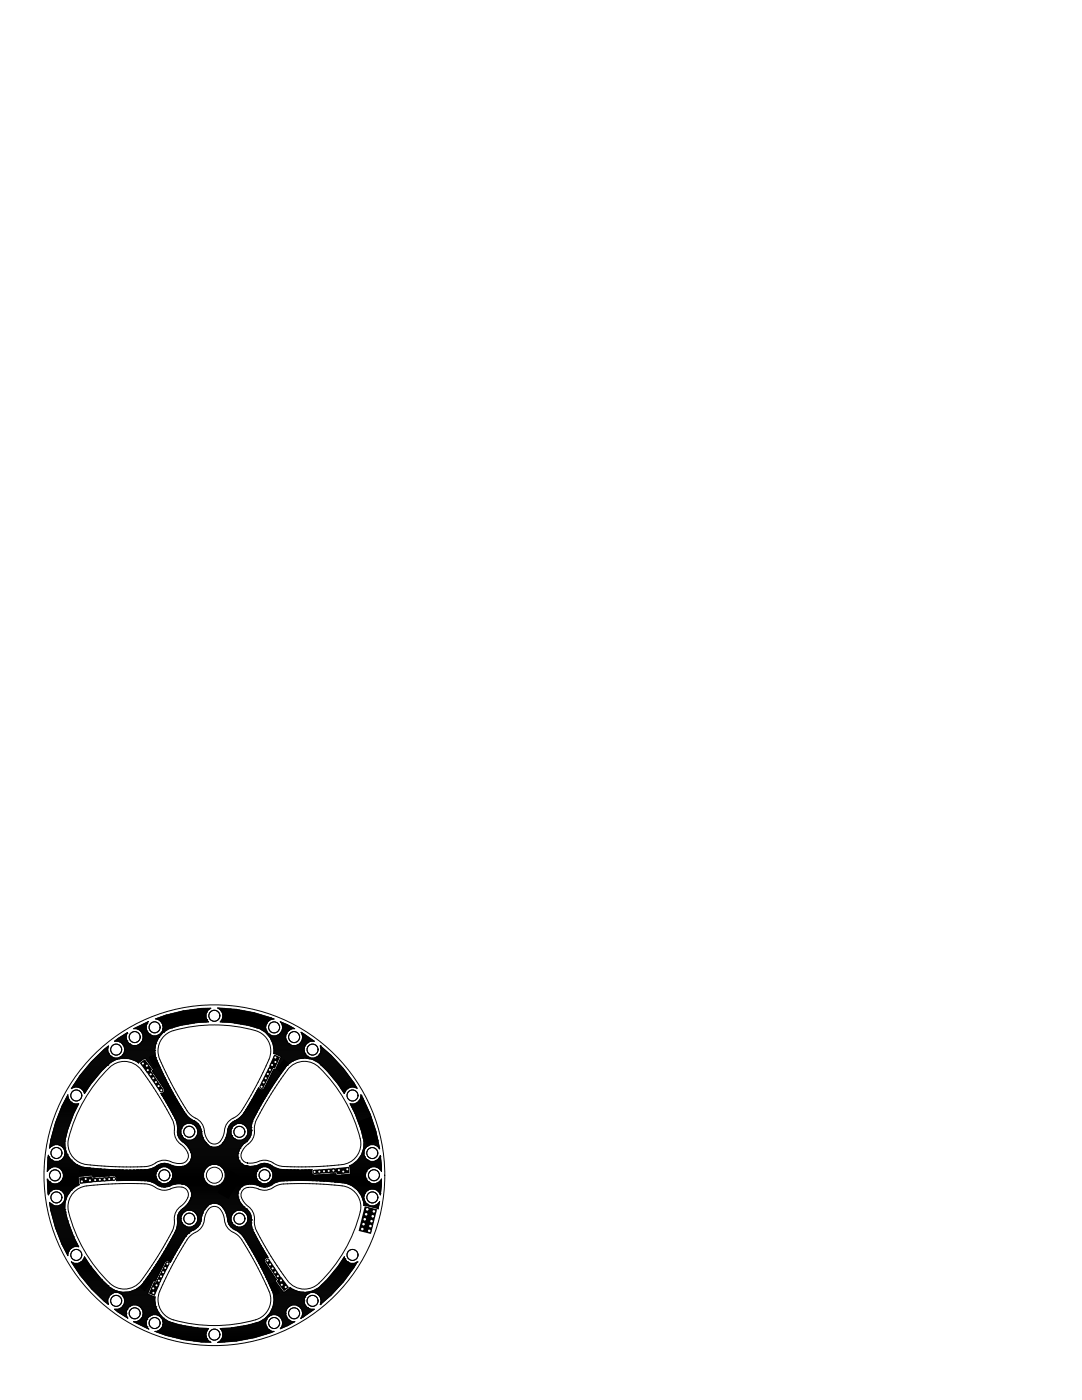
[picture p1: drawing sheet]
<svg xmlns="http://www.w3.org/2000/svg" width="216mm" height="279mm" viewBox="0 0 216 279" stroke-linecap="round" stroke-linejoin="round" font-family="sans-serif">
<g fill="none" stroke="#000" stroke-width=".2">
<path d="M12.8 219.9h1.3M12.8 219.8h1.2M12.9 219.7h1.1M13 219.6h.9M13 219.5h.8M13.1 219.4h.6M13.1 219.3h.6M13.2 219.2h.5M13.2 219.1h.4M13.3 219h.3M13.3 218.9h.3M13.4 218.8h.2"/>
<path d="M13.4 218.7h.1M13.5 218.6h.1M13.5 218.6l.1 .2M13.5 218.6v-.1l-1.1 2.2M13.5 218.5h.1M13.6 218.8v.1M13.6 218.9l.1 .5M13.7 219.4h.1M13.7 219.4l.1 .1M13.8 219.5v.1M13.8 219.6h.1M13.9 219.6l.3 .4"/>
<path d="M14.2 220h.1M14.2 220l.6 .3 .9-.1-1 2M14.2 217.3h.1M14.3 217.2h.1M14.3 217.1h.2M14.4 217h.3M14.5 216.9h3.2M14.5 216.8h3.3M14.6 216.7h3.3M14.7 216.6h3.2M14.7 216.5h3.3M14.8 216.4h3.3"/>
<path d="M14.8 217h.8l.7 .3M14.8 217l-.6 .3M14.9 216.3h3.2M14.9 217h.1M14.9 216.2h3.3M15 216.1h3.3M15.1 216h3.3M15.1 215.9h3.4M15.2 215.8h3.3M15.3 215.7h3.3M15.3 215.6h3.4M15.4 215.5h3.4"/>
<path d="M15.5 215.4h3.4M15.5 215.3h3.5M15.6 217h.1M15.6 215.2h3.4M15.7 215.1h3.4M15.7 217h2M15.7 215h3.5M15.8 214.9h3.5M15.9 214.8h3.5M15.9 214.7h3.6M15.9 217.1h1.7M16 214.6h3.5"/>
<path d="M16.1 214.5h3.5M16.2 214.4h3.5M16.2 217.2h1.3M16.2 214.3h3.6M16.3 217.3h.1M16.3 217.3l.5 .6M16.3 217.3h1.2M16.3 214.2h3.6M16.4 217.4h1M16.4 214.1h3.6M16.5 217.5h.8M16.5 214h3.5"/>
<path d="M16.6 213.9h3.5M16.6 217.6h.7M16.6 217.7h.6M16.7 213.8h3.5M16.7 217.8h.4M16.7 213.7h3.6M16.8 217.9h.1M16.8 217.9v.2M16.8 217.9h.3M16.8 218h.2M16.8 218.1h.1M16.8 218.1l.1 .1"/>
<path d="M16.8 213.6h3.6M16.9 218.2h.1M16.9 213.5h3.6M17 213.4h3.6M17.1 213.3h3.6M17.2 213.2h3.6M17.2 213.1h3.7M17.3 213h3.7M17.4 212.9h3.7M17.5 212.8h3.7M17.6 212.7h3.7M17.7 212.6h3.7"/>
<path d="M17.7 212.5h3.8M17.8 212.4h3.8M17.9 212.3h3.8M18 212.2h3.8M18.1 212.1h3.9M18.2 212h3.9M18.2 211.9h4.1M18.2 211.9l-2.2 2.7-1.8 2.7M18.3 211.8h4.2M18.4 211.7h4.3M18.5 211.6h4.4M18.6 211.5h4.5"/>
<path d="M18.8 211.4h4.6M18.9 211.3h5M19 211.2h5.4M19.1 211.1h3.6M19.2 211h3.3M19.3 210.9h3M19.4 210.8h2.7M19.5 210.7h2.5M19.6 210.6h2.3M19.7 210.5h2.1M19.8 210.4h2M19.9 210.3h1.8"/>
<path d="M20 210.2h1.6M20.1 210.1h1.5M20.2 210h1.4M20.3 209.9h1.3M20.4 209.8h1.1M20.5 209.7h1M20.6 209.6h.9M20.7 209.5h.8M20.8 209.4l-2.6 2.5M20.8 209.4h.7M20.9 209.3h.6M21.1 209.2h.4"/>
<path d="M21.2 209.1h.3M21.3 209h.3M21.5 208.9h.1M21.5 212.6h.1M21.5 209.6v.2M21.5 209.8l.1 .4M21.5 209.3v.3M21.6 212.5h.1M21.6 208.8h.1M21.6 208.7l-.1 .6M21.6 208.7l-.8 .7M21.6 210.2h.1"/>
<path d="M21.6 210.2l.1 .1M21.7 210.3l.1 .1M21.8 210.4l.3 .4M21.9 213a4.3 4.3 0 0 1 6.7 1.1 65.9 65.9 0 0 1 6 10l.2 1.1a3.3 3.3 0 0 0 1.6 3.4 2.31 2.31 0 0 1 1 2.9 2.86 2.86 0 0 1-3.7 .2 3.2 3.2 0 0 0-3 .6 9.5 9.5 0 0 1-4.7 .6l-4.4-.1-3.6-.3a4.4 4.4 0 0 1-4-6.5 30 30 0 0 1 7.9-13zM22 212.1h.1M22 212.1l-1.8 1.7-2.1 2.6-1.2 1.8M22.1 210.8h.1M22.1 210.8l.1 .1a1.7 1.7 0 0 0 2.1-.1M22.9 207.8h2.5M23 207.7h2.3M23.1 207.6h2.2M23.2 211.5h.1"/>
<path d="M23.2 211.5l-1.2 .6M23.2 207.5h2.1M23.4 207.4h1.9M23.5 207.3h1.7M23.6 207.2h1.6M23.6 211.1h7.5M23.7 207.9h1.8M23.8 207.1h1.4M23.9 211h7.1M24 208h1.5M24 207h1.2M24.1 210.9h6.9"/>
<path d="M24.1 206.9h1.1M24.2 208.1h1.4M24.3 208.1h.1M24.3 210.8h.1M24.3 208.1l.4 .6M24.3 210.8h6.7M24.3 206.8h.9M24.3 208.2h1.4M24.3 210.7h6.7M24.4 208.3h1.4M24.4 210.6h6.6M24.4 206.7h.8"/>
<path d="M24.5 208.4h1.4M24.5 210.5h6.5M24.5 211.2h.1M24.5 211.2l-1.3 .3M24.5 211.2l1.4 .1M24.5 208.5h1.6M24.6 210.4l-.3 .4M24.6 210.4h6.4M24.6 206.6h.6M24.6 208.6h1.8M24.7 210.3h6.3M24.7 208.7h6.3"/>
<path d="M24.7 208.7h.1M24.7 210.2h.1M24.7 208.7l.1 .4M24.7 210.2l-.1 .2M24.7 210.2h6.2M24.7 208.8h6.3M24.8 210.1h6.1M24.8 211.2h4M24.8 208.9h6.2M24.8 206.5h.5M24.8 210h6.1M24.8 209h6.2"/>
<path d="M24.8 209.9h6.1M24.8 209.1h6.2M24.8 209.1v.1M24.8 209.2l.1 .3M24.8 209.8l-.1 .4M24.8 209.8h6.1M24.8 209.2h6.1M24.8 209.7h6.1M24.9 209.3h6M24.9 209.6h6M24.9 209.4h6M24.9 209.5h6"/>
<path d="M24.9 209.5h.1M24.9 209.5l-.1 .3M24.9 206.4h.4M25.1 206.3h.2M25.2 207v.3M25.2 207.3h.1M25.2 207.3l.1 .4M25.2 206.2h.2M25.3 207.7h.1M25.3 206.2h.1M25.3 206.2l-.1 .8M25.3 206.2l.2-.2-2.7 1.8h.8l.7 .3"/>
<path d="M25.3 207.7l.5 .6M25.4 206.1h.1M25.8 208.3h.1M25.8 208.3l.7 .4M25.9 211.3h.1M25.9 211.3l1.3 .5M25.9 211.3h2.8M26.2 211.4h2.4M26.4 211.5h2M26.7 211.6h1.6M26.7 205.3h2.5M26.9 205.2h2.3"/>
<path d="M27 211.7h1.1M27.1 205.1h2.1M27.2 211.8h.1M27.2 211.8l.5 .4 1.2-1h.1l1.6 2.2M27.2 211.8h.8M27.3 211.9h.6M27.3 205h1.9M27.4 208.6h3.6M27.4 205.4h1.8M27.5 212h.2M27.5 204.9h1.7M27.6 208.5h3.5"/>
<path d="M27.6 212.1h.1M27.6 205.5h1.6M27.8 204.8h1.4M27.8 208.4h3.3M27.8 205.6l.1 .1M27.8 205.6h1.5M27.9 205.7h.1M27.9 208.3h.1M27.9 208.3l-.6 .4M27.9 205.7l.4 .5M28 205.7h1.3M28 204.7h1.2"/>
<path d="M28 208.3h3.1M28 208.2h3.1M28 205.8h1.3M28.1 208.1h3.1M28.1 205.9h1.3M28.2 204.6h1M28.2 208h3M28.2 206h1.3M28.3 207.9h3M28.3 207.9l-.4 .4M28.3 206.1h1.3M28.3 206.2l.3 .8"/>
<path d="M28.4 206.2h1.2M28.4 207.8h2.9M28.4 204.5h.9M28.4 207.7h.1M28.4 207.7l-.1 .2M28.4 206.3h1.3M28.4 207.7h3M28.4 206.4h1.4M28.4 207.6h3M28.5 207.5h3M28.5 207.5l-.1 .2M28.5 206.5h1.5"/>
<path d="M28.5 207.4h3M28.5 206.6h1.7M28.5 207.2v.1M28.5 207.3v.2M28.5 207.3h3.1M28.5 207.2h3.1M28.5 206.8h3.4M28.5 206.7h1.9M28.6 206.9h3.2M28.6 207.1h3.1M28.6 207h3.1M28.6 207h.1"/>
<path d="M28.6 207l-.1 .2M28.6 204.4h.7M28.8 204.3h.5M29 211.2h2.1M29 204.2h.4M29.1 211.3h2.1M29.2 211.4h2M29.2 204.7v.2M29.2 205.2l.1 .6M29.2 204.9v.3M29.2 204.1h.2M29.2 211.5h2.1"/>
<path d="M29.3 211.6h2M29.3 205.8h.1M29.3 204.3h.1M29.3 205.8l.1 .1M29.3 204.3l-.1 .4M29.4 211.7h1.9M29.4 204h.1M29.4 205.9h.1M29.4 204.1l.3-.3-3 1.5h.5l.6 .3M29.4 205.9l.4 .5M29.4 204.1l-.1 .2M29.5 211.8h1.9"/>
<path d="M29.5 211.9h1.9M29.6 212h1.9M29.6 203.9h.1M29.7 212.1h1.8M29.7 212.2h1.9M29.8 206.4h.1M29.8 206.4l.7 .3h.7l.7-.3M29.8 212.3h1.8M29.9 212.4h1.8M30 212.5h1.7M30 212.6h1.7M30.1 212.7h1.7"/>
<path d="M30.2 212.8h1.6M30.3 212.9h1.6M30.3 213h1.6M30.4 213.7l.1 .3M30.4 213.7h1.9M30.4 213.1h1.6M30.4 213.8h1.9M30.5 213.2h1.5M30.5 213.9h1.9M30.5 213.6h1.7M30.5 214h.1M30.5 214l.2 .2"/>
<path d="M30.5 213.3h1.6M30.6 214h1.8M30.6 213.5h1.6M30.6 213.4h1.5M30.6 213.4l-.2 .3M30.6 214.1h1.8M30.7 214.2h.1M30.7 214.2l2.1 3.1M30.7 214.2h1.8M30.8 214.3h1.7M30.8 214.4h1.8M30.9 209.7h.1"/>
<path d="M30.9 209.7l.1 1.3M30.9 214.5h1.7M31 214.6h1.7M31 214.7h1.7M31 211h.1M31 211l.3 .5M31.1 208.3h.1M31.1 208.3l-.2 1.4M31.1 214.8h1.7M31.2 214.9h1.6M31.2 203.3h10M31.2 203.4h10"/>
<path d="M31.2 215h1.7M31.3 211.5h.1M31.3 211.5l.1 .3M31.3 206.7h.7M31.3 215.1h1.6M31.4 211.8h.1M31.4 211.8l.2 .4M31.4 215.2h1.6M31.4 215.3h1.6M31.5 203.5h9.7M31.5 203.2h9.6M31.5 206.6h.6"/>
<path d="M31.5 215.4h1.6M31.6 212.2h.1M31.6 212.2v.1M31.6 215.5h1.5M31.6 212.3l.1 .1M31.6 215.6h1.6M31.7 212.4h.1M31.7 212.4l.2 .5M31.7 207.1h.1M31.7 207.1l-.6 1.2M31.7 206.5h.5M31.7 215.7h1.5"/>
<path d="M31.7 203.6h9.6M31.8 203.1h9.3M31.8 215.8h1.5M31.8 215.9h1.5M31.9 203.7h9.5M31.9 203.7h.1M31.9 212.9h.1M31.9 212.9v.1M31.9 216h1.5M31.9 206.4h.4M31.9 213l.1 .1M31.9 206.4h.1"/>
<path d="M31.9 203.7l.2 .2M32 213.1h.1M32 213.1l.2 .5M32 203.8h9.5M32 216.1h1.4M32 206.3h.4M32 216.2h1.5M32.1 203h9M32.1 203.9h9.5M32.1 203.9l.2 .3M32.1 206.2h.3M32.1 218.2h2.5"/>
<path d="M32.1 216.3h1.4M32.2 204h9.1M32.2 206.1h.3M32.2 218.3h2.4M32.2 216.4h1.4M32.2 213.6h.1M32.2 213.6l.1 .2M32.2 218.4h2.5M32.2 206h.5M32.2 216.5h1.5M32.3 204.1h7.2M32.3 213.8h.1"/>
<path d="M32.3 213.8l.2 .4M32.3 204.2l.1 .1M32.3 218.5h2.4M32.3 204.2h6.5M32.3 218.5h.1M32.3 218.5l.1 .1M32.3 216.6h1.4M32.3 205.9h.5M32.3 202.9h8.8M32.4 218.6h2.4M32.4 218.6v.1M32.4 204.3h5.8"/>
<path d="M32.4 216.7h1.4M32.4 204.3h.1M32.4 205.8h.1M32.4 204.3l.1 .3M32.4 205.8l-.5 .6M32.4 205.8h.6M32.4 204.4h5.2M32.4 218.7h2.5M32.4 205.7h.7M32.4 218.7h.1M32.4 218.7l.3 .5M32.4 204.5h4.6"/>
<path d="M32.4 205.6h.9M32.5 216.8h1.3M32.5 204.6h3.9M32.5 204.6v.1M32.5 205.5h1M32.5 218.8h2.4M32.5 205.4h1.1M32.5 214.2h.1M32.5 214.2v.1M32.5 204.7h3.4M32.5 204.7l.1 .3M32.5 205.3h.1"/>
<path d="M32.5 218.1h2M32.5 204.8h3.1M32.5 205.3h1.3M32.5 216.9h1.4M32.5 204.9h2.7M32.5 205.2h1.7M32.5 218.9h2.5M32.5 214.3l.1 .1M32.6 205h2.3M32.6 205.1h1.9M32.6 205h.1M32.6 205l-.2 .8"/>
<path d="M32.6 206h.1M32.6 206l-.9 1.1M32.6 217h1.3M32.6 214.4l.2 .5M32.6 219h2.4M32.6 202.8h8.5M32.7 218h1.8M32.7 217.1h1.3M32.7 219.1h2.4M32.7 219.2h.1M32.7 219.2l.1 .2M32.7 217.9h1.7"/>
<path d="M32.7 217.2h1.3M32.7 219.2h2.4M32.8 219.3h2.4M32.8 217.8h1.6M32.8 217.3h1.3M32.8 217.3v.5M32.8 217.8l-.4 .4h-.3l.2 .3M32.8 219.4h.1M32.8 219.4l.3 .4M32.8 217.7h1.5M32.8 217.4h1.3M32.8 214.9h.1"/>
<path d="M32.8 214.9l.1 .1M32.8 206.7a8.3 8.3 0 0 1 4.5-1.6 29.2 29.2 0 0 1 14.3 .8 4.3 4.3 0 0 1 1.8 6.2 62.7 62.7 0 0 1-5.7 10.3l-.8 .5a3.3 3.3 0 0 0-2.2 3.2 2.21 2.21 0 0 1-2.3 2.2 3.3 3.3 0 0 1-1.7-3.2 3.3 3.3 0 0 0-2.1-2.2 9.5 9.5 0 0 1-2.8-3.7l-2.4-4.5a19.6 19.6 0 0 1-1.9-4.5 4.2 4.2 0 0 1 1.3-3.5zM32.8 217.6h1.4M32.8 217.5h1.4M32.8 219.4h2.5M32.9 215v.1M32.9 202.7h8.2M32.9 219.5h2.4M32.9 215.1h.1M32.9 215.1l.2 .4M33 219.6h2.4M33 219.7h2.4"/>
<path d="M33.1 219.8h.1M33.1 219.8l.1 .2M33.1 219.8h2.4M33.1 219.9h2.5M33.1 215.5l.2 .2M33.2 220h.1M33.2 202.6h7.9M33.3 215.7h.1M33.3 215.7l.2 .5M33.5 216.2h.1M33.5 216.2l.1 .2M33.6 216.4h.1"/>
<path d="M33.6 216.4l.2 .4M33.6 202.5h7.5M33.7 205.3h.1M33.7 205.3l-1.1 .7M33.8 216.8h.1M33.8 216.8l.1 .2M33.9 217h.1M33.9 217l.4 .7M34 202.4h7.1M34.3 217.7h.1M34.3 217.7l.2 .4M34.3 205.1h.1"/>
<path d="M34.4 202.3h6.7M34.5 218.1h.1M34.5 218.1l.1 .2M34.6 218.3h.1M34.6 218.3l.3 .4M34.8 202.2h6.4M34.9 218.7v.1M34.9 218.8v.1M34.9 218.9l.1 .1M35 219h.1M35 219l.2 .4M35.2 219.4h.1"/>
<path d="M35.2 219.4l.1 .2M35.2 202.1h6M35.3 219.6h.1M35.4 219.6l.2 .4M35.6 202h5.7M36.1 201.9h5.2M36.5 201.8h4.9M37.1 201.7h4.4M37.9 201.6h3.7M38.6 201.5h3.1M39.4 201.4h2.4M40.1 201.3h1.8"/>
<path d="M41.1 202.4l.1 1.1M41.2 203.5h.1M41.2 202h.1M41.2 203.5l.1 .2M41.2 202l-.1 .4M41.3 203.7l.3 .2M41.3 201.8l-.1 .2M41.6 203.9l-2.2 .2-3.4 .5-2.3 .7M41.7 201.4h.1M41.7 201.4l-.4 .4M41.8 201.4l.3-.2a30.5 30.5 0 0 0-11.1 2.1l.9 .4M41.8 201.4h-.1"/>
<path d="M43.6 201.3h1.3M43.7 201.3l-.3-.1a32.1 32.1 0 0 1 11.3 2.2h-10.4M43.7 201.3h.1M43.7 201.3l.1 .1M43.8 201.4h2.3M43.8 201.4h.1M43.8 201.4l.4 .4M43.9 201.5h3.4M44 201.6h3.8M44 203.9h9.5M44.1 201.7h4.2M44.1 203.8h9.5"/>
<path d="M44.1 201.8h4.8M44.2 203.7h9.5M44.2 201.8h.1M44.2 201.8l.1 .2M44.2 201.9h5.2M44.2 203.6h9.7M44.3 204h9.1M44.3 202h5.6M44.3 203.5h9.8M44.3 202h.1M44.3 203.5h.1M44.3 202l.2 .7"/>
<path d="M44.3 203.5l-.4 .5 2.3 .1 3.3 .5 1.8 .5M44.3 202.1h6.2M44.4 202.2h6.5M44.4 203.3h10M44.4 202.3h6.8M44.4 203.2h9.8M44.4 202.4h7.2M44.4 202.4h.1M44.4 203.1h9.5M44.4 203h.1M44.4 202.5h7.5M44.4 203h9.2"/>
<path d="M44.5 202.6h7.7M44.5 202.9h8.7M44.5 202.7h8.1M44.5 202.8h8.4M44.5 202.7h.1M44.5 202.7l-.2 .8M46.1 204.1h7.2M46.7 204.2h6.6M47.3 204.3h5.9M47.9 204.4h5.2M48.5 204.5h4.6M49.1 204.6h4"/>
<path d="M49.6 204.7h3.4M50 204.8h3M50 219.9h2.4M50.1 219.8h2.4M50.1 219.7h2.4M50.2 219.6h2.4M50.2 219.5h2.4M50.3 219.4h2.4M50.3 219.4l-.3 .6M50.3 219.4h.1M50.3 204.9h2.7M50.4 219.3h2.4"/>
<path d="M50.4 219.2h2.4M50.5 219.1h2.4M50.5 219h2.4M50.6 219l-.3 .4M50.6 219h.1M50.6 218.9h2.4M50.6 218.9v.1M50.6 218.8h2.5M50.7 218.7l-.1 .2M50.7 218.7h.1M50.7 218.7h2.4M50.7 205h2.3"/>
<path d="M50.8 218.6h2.4M50.8 218.5h2.5M50.9 218.4h2.4M50.9 218.3h2.5M50.9 218.3l-.2 .4M51 218.2h2.4M51 218.1h2.5M51 218.1l-.1 .2M51 218.1h.1M51.1 205.1h1.9M51.1 218h2.5M51.1 217.9h2.5"/>
<path d="M51.2 217.8h2.5M51.3 217.7h2.4M51.3 205.1h.1M51.3 205.1l.5 .2M51.3 217.7l-.3 .4M51.3 217.7h.1M51.3 217.6h2.5M51.4 217.5h2.5M51.4 217.5l-.1 .2M51.4 217.5h.1M51.4 205.2h1.6M51.4 217.4h.5"/>
<path d="M51.5 217.3h.3M51.5 217.2h.2M51.6 217.1h.1M51.8 205.3h1.2M51.8 205.3h.1M51.8 205.3l1.2 .7M51.9 205.4h1.1M52.1 205.5h1M52.3 205.6h.8M52.4 219.9v.1M52.4 205.7h.7M52.5 219.8l-.1 .1"/>
<path d="M52.5 219.8h.1M52.5 217.4a.63 .63 0 0 1-.9-.3l-.2 .4M52.5 217.4h1.4M52.6 205.8h.6M52.6 217.3h1.4M52.7 217.3l-.2 .1M52.7 219.4l-.2 .4M52.7 219.4h.1M52.7 217.2h1.4M52.7 205.9h.5M52.8 217.1h1.3M52.8 217h1.4"/>
<path d="M52.8 219.2l-.1 .2M52.9 219.2h-.1M52.9 216.9h1.4M52.9 206h.4M52.9 216.8h1.4M53 206h.1M53 206l.9 1.1M53 216.7h1.4M53 206.1h.4M53 216.6h1.5M53 204.7v.7M53 205.4l.2 .4"/>
<path d="M53.1 216.5h1.4M53.1 218.8l-.2 .4M53.1 218.8h.1M53.1 206.2h.4M53.1 216.4h1.5M53.2 205.8h.1M53.2 204.3h.1M53.2 205.8l.1 .2M53.2 204.3l-.2 .4M53.2 218.7l-.1 .1M53.2 216.3h1.5M53.2 206.3h.4"/>
<path d="M53.2 216.2h1.5M53.2 218.6v.1M53.2 218.6h.1M53.3 216.1h1.5M53.3 206l.1 .1M53.3 206.4h.3M53.3 216h1.6M53.4 215.9h1.5M53.4 206.5h.4M53.4 206.1l.2 .3M53.4 215.8h1.6M53.5 206.6h.6"/>
<path d="M53.5 215.7h1.6M53.5 218.1l-.3 .5M53.5 218.1h.1M53.5 215.6h1.6M53.6 218l-.1 .1M53.6 206.7h.7M53.6 215.5h1.6M53.6 217.9v.1M53.6 217.9h.1M53.6 215.4h1.7M53.6 206.4h.1M53.6 203.7h.1"/>
<path d="M53.6 206.4h.2a1.62 1.62 0 0 0 2 0M53.6 203.7l-.4 .6M53.6 206.8h3.4M53.7 215.3h1.6M53.7 203.7h-.1M53.7 215.2h1.7M53.7 206.9h3.3M53.8 215.1h1.7M53.8 215h1.7M53.8 207h3.2M53.9 214.9h1.7M53.9 217.5l-.3 .4"/>
<path d="M53.9 217.5h.1M53.9 207.1h.1M53.9 207.1l.6 1.2M53.9 207.1h3.1M53.9 214.8h1.8M53.9 207.2h3.1M54 214.7h1.7M54 207.3h3M54 217.3l-.1 .2M54 217.3h.1M54 214.6h1.8M54 207.4h3.1"/>
<path d="M54.1 214.5h1.8M54.1 207.5h3M54.1 214.4h1.9M54.1 207.6h3M54.2 214.3h1.8M54.2 207.7h2.9M54.2 214.2h1.9M54.2 207.8h3M54.3 214.1h1.9M54.3 216.9l-.3 .4M54.3 216.9h.1M54.3 207.9h3"/>
<path d="M54.3 214h1.9M54.3 203.4l-.6 .3M54.3 208h3.1M54.3 216.8v.1M54.4 203.4h.1M54.4 213.9h1.9M54.4 208.1h3M54.4 216.7l-.1 .1M54.4 216.7h.1M54.4 213.8l-1.7 3.5M54.4 213.8h2M54.4 208.2h3.1"/>
<path d="M54.5 208.3h3.1M54.5 208.3h.1M54.5 208.3l.2 1.4M54.5 213.7h2M54.5 208.4h3.3M54.5 208.5h3.5M54.5 208.6h3.7M54.5 213.6h2M54.5 208.7h6.4M54.6 208.8h6.2M54.6 208.9h6.2M54.6 209h6.2"/>
<path d="M54.6 213.5h2M54.6 209.1h6.1M54.6 209.2h6.1M54.6 210.2h6.2M54.6 209.3h6.1M54.6 210.1h6.2M54.6 210h6.2M54.6 209.4h6.1M54.7 209.9h6M54.7 209.5h6M54.7 209.8h6M54.7 209.6h6"/>
<path d="M54.7 216.3l-.3 .4M54.7 216.3h.1M54.7 209.7h6M54.7 209.7h.1M54.7 209.7l-.1 .6 1.4 .5 .1 .2-1.1 2.4h-.4l-.2 .4M54.7 216.2v.1M54.8 216.1l-.1 .1M54.8 216.1h.1M54.9 210.3h6M55 213.4h1.7M55.1 213.3h1.7M55.1 215.7l-.3 .4"/>
<path d="M55.1 215.7h.1M55.1 210.4h5.9M55.1 213.2h1.7M55.1 206.7h1.9M55.2 213.1h1.7M55.2 213h1.8M55.2 215.5l-.1 .2M55.2 215.5h.1M55.2 212.9h1.9M55.3 212.8h1.8M55.3 212.7h1.9M55.3 210.5h5.7"/>
<path d="M55.3 206.6h1.7M55.4 212.6h1.9M55.4 212.5h2M55.5 212.4h2M55.5 215.1l-.3 .4M55.5 215.1h.1M55.5 212.3h2.2M55.5 206.5h1.6M55.6 212.2h2.2M55.6 210.6h5.5M55.6 212.1h2.3M55.6 214.9l-.1 .2"/>
<path d="M55.6 214.9h.1M55.6 212h2.5M55.7 211.9h2.5M55.7 211.8h2.6M55.8 206.4h1.3M55.8 206.4h.1M55.8 211.7h2.8M55.8 210.7h5.4M55.8 211.6h3M55.8 206.3h1.3M55.9 211.5h3.2M55.9 211.4h3.4"/>
<path d="M55.9 206.2h1.3M55.9 214.5l-.3 .4M55.9 214.5h.1M56 211.3h3.6M56 204l1.4 .5 1.4 .8h-.4l-.8 .4M56 204l.1 .2M56 204h.1M56 206.1h1.3M56 211.2h4.6M56 210.8h5.3M56.1 211.1h5.8M56.1 214.3l-.2 .2"/>
<path d="M56.1 214.3h.1M56.1 210.9h5.4M56.1 204.1h.2M56.1 206h1.2M56.1 211h5.6M56.1 204.2l.1 .1M56.1 204.2h.5M56.2 205.9h1.2M56.2 204.3h.6M56.2 204.3h.1M56.2 205.8h.1M56.2 204.3l.1 .3"/>
<path d="M56.2 205.8l-.4 .6M56.2 205.8h1.3M56.3 204.4h.7M56.3 205.7h1.3M56.3 204.5h1M56.3 205.6h1.4M56.3 204.6h1.2M56.3 204.6l.1 .2M56.3 205.5h1.6M56.3 205.5l-.1 .3M56.3 204.7h1.4M56.3 205.4h1.9"/>
<path d="M56.4 205.3v.1M56.4 204.8v.2M56.4 205.4l-.1 .1M56.4 204.8h1.4M56.4 205.3h2.4M56.4 213.9l-.3 .4M56.4 213.8v.1M56.4 204.9h1.6M56.4 205.2h2.2M56.4 205h1.8M56.4 205.1h2M56.4 205h.1"/>
<path d="M56.4 205v.3M56.5 213.7l-.1 .1M56.5 213.7h.1M56.8 213.3h.1M56.9 213.1l-.4 .6M56.9 213.1h.1M57 207v.2M57 207.2v.1M57 207.3l.2 .4M57.2 207.7h.1M57.2 206.2h.1M57.2 206.2l-.2 .8"/>
<path d="M57.2 207.7l.1 .2M57.3 207.9l.3 .4M57.3 212.6h.1M57.3 212.6l-.4 .5M57.5 205.8l-.3 .4M57.6 208.3h.1M57.6 205.7h.1M57.6 208.3l.7 .4M57.6 205.7l-.1 .1M57.7 213.1a4.2 4.2 0 0 1 6-.1 28.6 28.6 0 0 1 8.3 15.2 4.3 4.3 0 0 1-4.5 4.3 61.1 61.1 0 0 1-11.8 .2l-.4-.2a4 4 0 0 0-3.1-.9 3.8 3.8 0 0 1-3.6 .1 1.9 1.9 0 0 1 .3-2.8 3.7 3.7 0 0 0 1.9-3.2 5.1 5.1 0 0 1 1.1-3.6l3-5zM58.4 211.8h.1M58.4 211.8l-1.1 .8"/>
<path d="M59.2 208.6h1.7M59.4 208.5h1.6M59.6 208.4h1.5M59.7 211.3h.1M59.7 211.3l-1.3 .5M59.8 208.3h.1M59.8 208.3l-.7 .4M59.8 208.3h1.4M59.9 208.2h1.4M59.9 208.1h1.5M60 208h1.6M60.1 207.9h1.7"/>
<path d="M60.1 206.1h.1M60.2 206.2h.2M60.2 207.8h2.5M60.2 206.2h.1M60.2 207.7h.1M60.2 206.2l.2 .8M60.2 206.2l-.1-.2 2.6 1.8h-.7l-.6 .3M60.2 207.7l-.4 .6M60.2 206.3h.4M60.2 207.7h2.4M60.3 206.4h.4M60.3 207.6h2.1"/>
<path d="M60.3 206.5h.5M60.3 207.5h2M60.3 207.4h1.8M60.3 207.4l-.1 .3M60.3 206.6h.7M60.3 207.3v.1M60.3 207.3h1.7M60.3 206.7h.8M60.4 206.8h.9M60.4 207.2h1.4M60.4 206.9h1M60.4 207.1h1.3"/>
<path d="M60.4 207h1.2M60.4 207h.1M60.4 207l-.1 .3M60.7 209.8l.1 .4M60.8 209l-.1 .8M60.8 210.2h.1M60.8 208.7h.1M60.8 210.2l.1 .1M60.8 208.7v.3M60.9 210.3l.1 .1M61 210.4l.3 .4M61 211.2h.1"/>
<path d="M61 211.2l-1.3 .1M61 211.2l1.4 .2M61.2 211.2h5.4M61.3 210.8h.1M61.3 208.1h.1M61.3 208.1l-.5 .6M61.4 210.8v.1M61.4 208.1h-.1M61.4 210.9l.3 .1M61.4 208.1h.1M61.7 211.3h5M62.2 211.4h4.6"/>
<path d="M62.4 211.4h.1M62.4 211.4l1.2 .7M62.5 211.5h4.4M62.7 211.6h4.3M62.8 211.1h3.7M62.9 211.7h4.2M63 211h3.4M63.1 211.8h4.1M63.2 211.9h4.1M63.3 210.9h3M63.4 212h4M63.4 210.8h.1"/>
<path d="M63.4 210.8l-.1 .1a1.51 1.51 0 0 1-1.6 .1M63.4 210.8h2.8M63.5 210.7h2.6M63.6 212.1h.1M63.6 212.1l.5 .5M63.6 210.6h2.4M63.6 212.1h3.8M63.7 210.5h2.2M63.7 212.2h3.8M63.8 210.4h2M63.8 212.3h3.8M63.8 210.3h1.9"/>
<path d="M63.9 208.7a30.9 30.9 0 0 1 7.4 8.5 1.62 1.62 0 0 0-1.9 .1h-.1M63.9 208.7h.1M63.9 210.2h.1M63.9 208.7l.1 .3M63.9 210.2l-.5 .6M63.9 210.2h1.7M63.9 212.4h3.8M63.9 208.8h.1M63.9 210.1h1.6M63.9 208.9h.2M64 210h1.4M64 209h.2"/>
<path d="M64 209v.2M64 209.9h1.2M64 212.5h.1M64 209.1h.3M64 212.5h3.8M64 209.2l.1 .3M64 209.8l-.1 .4M64 209.8h1.1M64 209.2h.4M64 209.7h1M64 209.3h.6M64.1 209.6h.8"/>
<path d="M64.1 209.4h.6M64.1 209.5h.7M64.1 209.5h.1M64.1 209.5l-.1 .3M64.1 212.6h.1M64.1 212.6h3.8M64.2 212.6h.1M64.2 212.6l1.1 1.1M64.2 212.7h3.8M64.3 212.8h3.8M64.4 212.9h3.8M64.5 213h3.8"/>
<path d="M64.6 213.1h3.8M64.7 213.2h3.8M64.8 213.3h3.7M65 213.4h3.6M65.1 213.5h3.6M65.2 213.6h3.6M65.3 213.7h3.5M65.3 213.7h.1M65.3 213.7l2.2 2.7 1.2 1.9M65.4 213.8h3.5M65.4 213.9h3.6M65.5 214h3.6"/>
<path d="M65.6 214.1h3.5M65.7 214.2h3.5M65.8 214.3h3.5M65.9 214.4h3.5M65.9 214.5h3.5M66 214.6h3.5M66.1 214.7h3.5M66.2 214.8h3.5M66.3 214.9h3.4M66.3 215h3.5M66.4 215.1h3.5M66.5 215.2h3.5"/>
<path d="M66.6 215.3h3.4M66.7 215.4h3.4M66.8 215.5h3.4M66.8 215.6h3.5M66.9 215.7h3.4M67 215.8h3.4M67.1 215.9h3.4M67.2 216h3.4M67.3 216.1h3.3M67.3 216.2h3.4M67.4 216.3h3.3M67.5 216.4h3.3"/>
<path d="M67.6 216.5h3.3M67.6 216.6h3.3M67.7 216.7h3.3M67.8 216.8h3.2M67.8 216.9h3.3M67.9 217h1.9M68 217.1h1.6M68 217.2h1.4M68.1 217.3h1.2M68.2 217.4h1M68.2 217.5h.9M68.3 217.6h.7"/>
<path d="M68.4 217.7h.5M68.4 217.8h.5M68.5 217.9h.3M68.6 218h.2M68.6 218.1h.1M68.7 218.2h.1M68.7 218.2v.1M68.8 217.9h.1M68.8 217.9l-.1 .3M68.9 217.8l-.1 .1M69.3 217.3h.1M69.3 217.3l-.4 .5"/>
<path d="M70 217h.1M70.7 217h.1M70.8 217h.4M71.1 217.1h.1M71.4 220h.1M71.4 220l-.7 .3-.8-.1 1 2M71.4 219.9h1.4M71.5 219.8h1.2M71.6 219.7h1.1M71.7 219.6l-.3 .4M71.7 219.6h.9M71.7 219.6h.1"/>
<path d="M71.8 219.5h.8M71.8 219.4h.7M71.9 219.4h.1M71.9 219.4l-.2 .2M71.9 219.3h.6M71.9 219.2h.5M71.9 219.1h.5M72 219h.3M72 218.9l-.1 .5M72 218.8v.1M72 218.9h.3M72 218.8h.2"/>
<path d="M72 218.5h.1M72 218.7h.2M72 218.6h.1M72 218.6v-.1l1.9 3.9 1.1 3.4M72 218.6v.2M9.4 233.8h.1M9.4 235.4h.1M9.4 233.7h.1M9.4 235.5h.2M9.4 233.6h.2M9.4 235.6h.2M9.4 233.5h.3"/>
<path d="M9.5 235.7h.2M9.5 233.4h.3M9.5 235.8h.3M9.5 233.3h.3M9.5 235.9h.4M9.5 233.2h.4M9.5 236h.5M9.5 233.1h.6M9.5 236.1h.8M9.5 233h.9M9.5 236.2h1M9.5 232.9h6.9"/>
<path d="M9.5 236.3h6.2M9.5 232.8h6.7M9.5 236.4h6.3M9.5 232.7h6.4M9.5 236.5h6.2M9.5 232.6h6.2M9.5 236.6h6M9.5 232.5h5.9M9.5 232.4h5.7M9.5 236.7h5.7M9.5 236.8h5.6M9.5 232.3h5.6"/>
<path d="M9.5 236.9h5.5M9.5 232.2h5.5M9.5 237h5.4M9.5 232.1h5.4M9.5 237.1h5.2M9.5 235.4l.4 .5M9.5 235.4l-.1-.1 .2 2.8M9.5 232h5.2M9.5 237.2h5.1M9.5 231.9h5.1M9.5 237.3h5M9.5 231.8h5"/>
<path d="M9.5 237.4h1.2M9.5 231.7h1.2M9.5 237.5h.9M9.5 231.6h1M9.6 237.6h.6M9.6 231.5h.7M9.6 237.7h.5M9.6 231.4h.5M9.6 237.8h.4M9.6 231.3h.5M9.6 237.9h.3M9.6 231.2h.4"/>
<path d="M9.6 238h.2M9.6 231.1h.3M9.6 238.1v.4l.1-.2M9.6 238.1h.2M9.6 231h.2M9.6 238.2h.1M9.6 230.9h.1M9.6 238.3h.1M9.6 230.8h.1M9.6 238.4h.1M9.6 230.7h.1M9.6 230.6h.1"/>
<path d="M9.6 230.5l.1 .4M9.6 230.5l-.2 3.3M9.7 230.9h.1M9.7 238.2h.1M9.7 238.2v.1M9.7 230.9l.1 .1M9.8 231l.2 .2M9.9 229.1h.1M9.9 233.2h.1M9.9 235.9h.1M9.9 233.2l-.5 .6M9.9 229h.1"/>
<path d="M9.9 228.9h.2M9.9 228.8h.3M9.9 235.9l.1 .1M10 228.7h.4M10 231.2l.2 .3M10 228.6h.6M10 228.5h3M10 228.4h3M10 228.3h2.9M10 228.2h2.9M10 236l.6 .3h.7l.6-.3M10 228.1h2.9"/>
<path d="M10.1 228h2.8M10.1 227.9h2.8M10.1 227.8h2.8M10.1 227.7h2.8M10.1 227.6h2.9M10.1 227.5l-.2 1.6 .3-.3M10.1 227.5h2.9M10.2 227.4h2.8M10.2 227.3h2.8M10.2 237.6h.1M10.2 228.8h.1M10.2 231.5h.1"/>
<path d="M10.2 237.6l-.5 .6M10.2 231.5l.7 .3M10.2 227.2h2.9M10.3 227.1h2.8M10.3 227h2.8M10.3 226.9h2.8M10.3 226.8h2.9M10.4 226.7h2.8M10.4 226.6h2.8M10.4 226.5h2.9M10.5 226.4h2.8M10.5 226.3h2.8"/>
<path d="M10.5 226.2h2.8M10.5 226.1h2.9M10.6 226h2.8M10.6 232.9l-.7 .3M10.6 225.9h2.8M10.6 225.8h2.8M10.6 225.7h2.9M10.7 225.6h2.8M10.7 225.5h2.8M10.7 225.4h2.8M10.8 225.3h2.8M10.8 225.2h2.8"/>
<path d="M10.8 225.1h2.8M10.8 225h2.9M10.9 224.9h2.8M10.9 224.8h2.9M10.9 237.3l-.7 .3M10.9 228.4l-.7 .4M10.9 224.7h2.9M10.9 224.6h2.9M11 224.5h2.9M11 224.4h2.9M11 224.3h2.9M11.1 224.2h2.9"/>
<path d="M11.1 224.1h2.9M11.1 224h3M11.2 223.8h2.9M11.2 223.7h2.9M11.2 223.6h3M11.3 223.5h2.9M11.3 223.4h2.9M11.3 232.9l.7 .3M11.4 223.3h2.9M11.4 223.2h2.9M11.4 223.1h3M11.4 236.2h4.3"/>
<path d="M11.5 223h2.9M11.5 222.9h2.9M11.6 222.8h2.9M11.6 233h5.3M11.6 222.7h2.9M11.6 222.6h2.9M11.6 237.3l.7 .3M11.6 228.4l.3 .2M11.7 222.5h2.9M11.7 236.1h4M11.7 222.4h2.9M11.7 222.3h3"/>
<path d="M11.8 233.1h6M11.8 222.2h2.9M11.8 222.1h3M11.9 237.4h2.5M11.9 231.7h2.5M11.9 222h2.9M11.9 228.6h1.1M11.9 228.6l.4 .2M11.9 221.9h3M11.9 236h3.8M11.9 221.8h3M12 233.2h6.9"/>
<path d="M12 221.7h3M12 235.9h3.7M12 221.6h3M12 233.2h.1M12 233.2l.5 .6M12.1 237.5h2.1M12.1 221.5h3M12.1 231.6h2.1M12.1 233.3h8M12.1 221.4h3M12.1 235.8h3.6M12.1 228.7h.9"/>
<path d="M12.1 221.3h3.1M12.2 233.4h9.4M12.2 237.6h.1M12.2 221.2h3M12.2 221.1h3.1M12.2 235.7h3.5M12.2 233.5h12.2M12.3 221h3M12.3 237.6h1.9M12.3 231.5h1.9M12.3 220.9h3.1M12.3 228.8h.7"/>
<path d="M12.3 235.6h3.4M12.3 233.6h19.1M12.3 237.6h.1M12.3 228.8h.1M12.3 231.5h.1M12.3 237.6l.5 .6 .2 .8M12.3 228.8l.4 .4M12.3 231.5l-.7 .3M12.3 220.8h3.1M12.4 233.6v.1M12.4 220.7l-1.3 3.4-1 3.4M12.4 220.7h3.1"/>
<path d="M12.4 233.7h.1M12.4 237.7h1.7M12.4 231.4h1.7M12.4 235.5h3.2M12.4 228.9h.6M12.4 233.7h18.9M12.4 220.6h3.1M12.4 235.4h3.2M12.5 237.8h1.5M12.5 231.3h1.5M12.5 235.3l-.6 .7M12.5 220.5h3.1"/>
<path d="M12.5 229h.5M12.5 233.8h18.8M12.5 235.3h3.1M12.5 233.8h.1M12.5 235.3h.1M12.5 233.8l.1 .6M12.5 235.2v.1M12.5 233.9h18.7M12.5 235.2h3.1M12.5 220.4h3.1M12.5 234h18.7M12.5 237.9h1.4"/>
<path d="M12.6 231.2h1.3M12.6 234.1h18.6M12.6 235.1h3M12.6 229.1h.4M12.6 220.3h3.1M12.6 234.2h18.6M12.6 235h3M12.6 238h1.3M12.6 231.1h1.3M12.6 220.2h2.1M12.6 234.4l.1 .1M12.6 234.9l-.1 .3"/>
<path d="M12.6 234.9h3M12.6 234.8h3.2M12.6 234.7h4.1M12.6 234.4h18.5M12.6 234.3h18.5M12.6 239.9h.4M12.7 234.5h18.4M12.7 234.6h4.9M12.7 229.2l.1 .2M12.7 231v.1M12.7 234.5h.1M12.7 234.5l-.1 .4"/>
<path d="M12.7 231h.1M12.7 229.2h.3M12.7 220.1h1.8M12.7 238.1h1.1M12.7 231h1.1M12.7 229.3h.3M12.7 239.8h.3M12.7 220h1.6M12.8 238.2h.9M12.8 230.9h.9M12.8 229.4h.3M12.8 239.7h.1"/>
<path d="M12.8 229.4h.1M12.8 230.9h.1M12.8 239.7l-.5 .6M12.8 229.4l.1 .3M12.8 230.9l-.5 .6M12.8 239.7h.3M12.8 238.3h.9M12.8 230.8h.9M12.8 229.5h.3M12.8 239.6h.3M12.8 238.4h.8M12.9 230.7h.7"/>
<path d="M12.9 229.6h.2M12.9 239.5h.2M12.9 238.5h.6M12.9 230.6h.6M12.9 229.7v.1M12.9 239.4h.3M12.9 229.7h.3M12.9 238.6h.6M12.9 230.5h.6M12.9 239.3h.3M12.9 238.7h.5M12.9 229.8h.3"/>
<path d="M12.9 229.9l.1 .2M12.9 229.8v.1M12.9 230.4l-.1 .5M12.9 230.4h.5M12.9 229.9h.3M12.9 239.2h.3M12.9 227.7h.1M12.9 227.7l.1 1.4M12.9 238.8h.5M12.9 230.3h.5M12.9 230h.4M12.9 239.1h.4"/>
<path d="M13 238.9h.3M13 230.2h.3M13 230.1h.3M13 239h.3M13 239h.1M13 230.1h.1M13 239l-.2 .7M13 230.1l-.1 .3M13 229.1h.1M13 229.1l.4 1.3M13 240l-.1 1.4M13.4 230.4h.1"/>
<path d="M13.4 230.4l.8 1.2M14.2 237.5h.1M14.2 237.5l-.8 1.2-.4 1.3M14.2 231.6h.1M14.2 231.6l1.1 .8M14.6 238a5.2 5.2 0 0 1 4.1-1.5 60.4 60.4 0 0 1 11.1-.1l.4 .1a4.1 4.1 0 0 0 3.2 1 3.8 3.8 0 0 1 3.7-.2 1.91 1.91 0 0 1-.3 2.8l-.4 .4a3.7 3.7 0 0 0-1.6 3.7 19.7 19.7 0 0 1-3 5.9l-1.5 2.5a15.9 15.9 0 0 1-3.3 4.1 4.5 4.5 0 0 1-6-1.5 28.2 28.2 0 0 1-7.4-14.4 4.2 4.2 0 0 1 1-2.8zM14.7 222.2l-1.2 3.2-.6 2.3M15.3 236.7h.1M15.3 236.7l-1.1 .8M15.3 232.4h.1M15.3 232.4l1.2 .5M16.5 232.9h.1"/>
<path d="M16.5 232.9l.6 .1M17.1 233h.1M17.1 233h.2M17.4 233l.4 .1M17.4 233h-.1M17.8 233.1h.1M17.8 233.1h.3M18.1 233.1l.5 .1M18.1 233.1h.1M18.5 234.6h12.6M18.5 234.6l-.1-.1-2.7 .3-.1 .1 .2 1.5-.5 .3M18.5 234.6v.3"/>
<path d="M18.5 234.7h3.4M18.5 234.8h1.9M18.6 233.2h.1M18.6 233.2h.2M18.8 233.2h.5M18.8 233.2h.1M18.8 234.9h-.3M18.9 234.9h-.1M19.3 233.2h.1M19.3 233.2h.2M19.5 233.2l.5 .1M19.5 233.2h.1"/>
<path d="M19.8 234.8l-1.3 .1M20 233.3h.3M20.3 233.3h.5M20.3 233.3h.1M20.8 233.3h.1M20.8 233.3l.2 .1M21 233.4h.5M21 233.4h.1M21.5 233.4h.1M21.5 233.4h.2M21.7 234.7l-1.8 .1M21.7 234.7h.1"/>
<path d="M21.7 233.4h.8M21.7 233.4h.1M22.5 233.4h.5M22.5 233.4h.1M22.6 234.6l-.8 .1M22.6 234.6h.2M22.6 234.6h.1M22.8 234.6h.1M22.9 234.6l.1 .1M23 233.4h.1M23 233.4l.2 .1M23 234.7h8.1"/>
<path d="M23 234.7h.1M23.1 234.7v.1M23.1 234.8h8M23.1 234.8l.1 .1M23.2 233.5h.5M23.2 233.5h.1M23.2 234.9h.1M23.2 235.6h1.4M23.2 234.9h7.9M23.2 234.9l.1 .1M23.2 235.6h.5M23.3 235v.1"/>
<path d="M23.3 235h7.9M23.3 235.5h8.1M23.3 235.4h8M23.3 235.1h7.9M23.3 235.1h.1M23.3 235.1v.1M23.3 235.3v.1M23.3 235.2v.1M23.3 235.4l-.1 .2M23.3 235.2h7.9M23.3 235.3h7.9M23.3 235.3h.1"/>
<path d="M23.7 233.5h.1M23.7 235.6h.1M23.7 233.5h.2M23.9 235.6h-.2M23.9 235.6h.1M23.9 233.5h.5M23.9 233.5h.1M24.4 235.6h-.5M24.4 233.5h.1M24.4 235.6h.1M24.4 233.5h.3M24.7 235.6h-.3"/>
<path d="M24.7 235.6h.1M24.7 233.5h.4M24.7 233.5h.1M25.1 235.6h-.4M25.1 233.5h.1M25.1 235.6h.1M25.1 233.5h.3M25.4 235.6h-.3M25.4 235.6h.1M25.4 233.5h.5M25.4 233.5h.1M25.9 235.6h-.5"/>
<path d="M25.9 233.5h.1M25.9 235.6h.7M25.9 235.6h.1M26.6 233.5h-.7M26.6 233.5h.1M26.6 235.6h.2M26.6 235.6h.1M26.8 235.6h.1M26.8 233.5h-.2M26.8 235.6h.5M26.8 233.5h.1M27 235.6h4.5"/>
<path d="M27.2 233.5h4.3M27.3 233.5h-.5M27.3 233.5h.1M27.3 235.6h.3M27.3 235.6h.1M27.6 235.6h.1M27.6 233.5h-.3M27.6 235.6h.5M27.6 233.5h.1M28.1 233.5h-.5M28.1 233.5h.1M28.1 235.6h.2"/>
<path d="M28.1 235.6h.1M28.3 235.6h.1M28.3 233.5h-.2M28.3 235.6h.5M28.3 233.5h.1M28.8 233.4l-.5 .1M28.8 233.4h.1M28.8 235.6l.2 .1M28.8 235.6h.1M29 235.7h.1M29 233.4h-.2M29 235.7h.4"/>
<path d="M29 233.4h.1M29.4 235.7h.1M29.4 235.7l.8 .2M29.4 233.4h.1M29.4 233.4h-.4M29.5 235.7h2.1M29.5 233.4h2.1M29.9 235.8h1.7M29.9 233.3h1.8M30.2 235.9h.1M30.2 235.9l.8 .3M30.2 233.2h.1"/>
<path d="M30.2 233.2l-.8 .2M30.3 235.9h1.5M30.3 233.2h1.5M30.5 236h1.5M30.5 233.1h1.5M30.7 236.1h1.5M30.7 233h1.5M30.9 236.2h10.5M31 232.9h10.4M31 236.2h.1M31 236.2a2.51 2.51 0 0 0 2.8 .5M31 232.8h.1"/>
<path d="M31 232.8l-.8 .4M31.1 236.3h4M31.1 232.8h4M31.1 234.9h.1M31.2 233.8h.1M31.2 235.3h.1M31.2 233.8l-.1 .7 .1 .8M31.2 235.3l.2 .2M31.3 236.4h3.4M31.3 232.7h3.4M31.3 236.4h.1M31.3 232.7h.1"/>
<path d="M31.4 235.5l.3 .4M31.4 236.5h2.9M31.4 232.6h2.9M31.6 236.6h2.4M31.6 232.5h2.4M31.7 233.2h.1M31.7 235.9h.1M31.7 233.2l-.5 .6M31.7 235.9l.3 .1M31.8 236.7h2M31.8 232.4h2M32 236l.4 .2"/>
<path d="M32.1 236.8h1.5M32.1 232.3h1.5M32.4 232.9l-.7 .3M32.5 236.2h.1M32.5 236.9h.6M32.6 232.2h.4M33.1 236.2h.1M33.2 232.9l.6 .3M33.2 220l.2 .4M33.2 220h2.4M33.3 220.1h2.4M33.3 220.2h2.4"/>
<path d="M33.4 220.3h2.4M33.4 233h7.9M33.4 236.1h7.9M33.4 220.4h.1M33.4 220.4l.1 .1M33.4 220.4h2.5M33.5 220.5v.1M33.5 220.5h2.4M33.5 220.6h.1M33.5 220.6l.3 .5M33.5 220.6h2.5M33.6 233.1h7.6"/>
<path d="M33.6 220.7h2.4M33.6 236h7.6M33.7 220.8h2.4M33.7 220.9h2.5M33.8 221h2.4M33.8 221.1h.1M33.8 221.1l.1 .2M33.8 232.4h.1M33.8 232.4l.4 .2M33.8 232.4a2.51 2.51 0 0 0-2.8 .4M33.8 236.7h.1M33.8 235.9l-.6 .3"/>
<path d="M33.8 233.2h7.3M33.8 235.9h7.3M33.8 221.1h2.5M33.8 233.2h.1M33.8 235.9h.1M33.8 233.2l.5 .6M33.9 221.2h2.4M33.9 221.3h.1M33.9 221.3l.2 .4M33.9 233.3h7.1M33.9 235.8h7.1M33.9 221.3h2.5"/>
<path d="M34 233.4h6.9M34 221.4h2.5M34 235.7h6.9M34.1 221.5h2.4M34.1 233.5h6.8M34.1 235.6h6.8M34.1 221.6h2.5M34.1 221.7h.1M34.1 221.7l.2 .2M34.2 221.7h2.5M34.2 233.6h6.6M34.2 232.6h.1"/>
<path d="M34.2 232.6l.9 .2M34.2 235.5h6.6M34.2 235.5l-.4 .4M34.2 221.8h2.5M34.2 233.7h6.6M34.2 235.4h6.6M34.3 221.9h.1M34.3 221.9l.2 .4M34.3 221.9h2.5M34.3 233.8h6.5M34.3 235.3h6.5M34.3 233.8h.1"/>
<path d="M34.3 235.3h.1M34.3 233.8l.2 .4M34.3 235.3l-.1 .2M34.3 222h2.5M34.3 233.9h6.4M34.3 235.2h6.4M34.4 234h6.3M34.4 235.1h6.3M34.4 222.1h2.5M34.4 234.1h6.2M34.4 235h6.2M34.4 222.2h2.6"/>
<path d="M34.4 234.2h6.2M34.5 234.9h6.1M34.5 234.8h6.1M34.5 234.7h6.1M34.5 234.4v.1M34.5 234.2v.2M34.5 234.9l-.2 .4M34.5 234.4h6.1M34.5 234.3h6.1M34.5 234.5h6.1M34.5 234.6h6.1M34.5 234.5h.1"/>
<path d="M34.5 234.5v.4M34.5 222.3h.1M34.5 222.3v.1M34.5 222.3h2.5M34.5 222.4h2.6M34.5 222.4l.1 .1M34.6 222.5h2.6M34.6 222.5v.1M34.6 222.6l.2 .4M34.7 222.6h2.6M34.7 222.7h2.7M34.8 222.8h2.7"/>
<path d="M34.8 222.9h2.8M34.8 223h.1M34.8 223l.1 .2M34.9 223h2.8M34.9 223.1h2.9M34.9 223.2h.1M34.9 223.2l.2 .3M35 223.2h3M35 223.3h3.1M35.1 232.8h.1M35.1 232.8h.8M35.1 223.4h3.2"/>
<path d="M35.1 223.5h.1M35.1 223.5l.3 .8M35.1 223.5h3.3M35.1 223.6h3.5M35.2 223.7h3.6M35.2 223.8h3.8M35.2 224h4M35.3 224.1h4M35.3 224.2h4.1M35.3 224.3h2M35.4 224.3h.1M35.4 224.3v.9"/>
<path d="M35.4 224.4h1.6M35.4 224.5h1.4M35.4 224.6h1.3M35.4 224.7h1.2M35.4 226l.4 1.2M35.4 226h.7M35.4 225.9h.7M35.4 224.8h1.1M35.4 225.8h.7M35.4 225.7v.3M35.4 225.7h.7M35.4 224.9h1"/>
<path d="M35.4 226.1h.7M35.4 225.6h.7M35.4 225.5h.1M35.4 225.5v.2M35.4 225h.9M35.4 225.5h.7M35.4 226.2h.7M35.4 225.1h.9M35.4 225.4h.8M35.4 225.2h.8M35.4 225.3h.8M35.4 226.3h.7"/>
<path d="M35.4 225.2h.1M35.4 225.2v.3M35.5 226.4h.7M35.5 226.5h.7M35.5 226.6h.7M35.5 226.7h.8M35.6 226.8h.7M35.6 220l.1 .1M35.6 226.9h.8M35.7 220.1v.1M35.7 227h.8M35.7 227.1h.9"/>
<path d="M35.7 220.2h.1M35.7 220.2l.3 .4M35.8 227.2h.9M35.8 227.2l.4 .4M35.8 227.3h1M35.9 227.4h1.1M35.9 232.8h.1M36 220.6h.1M36 220.6v.1M36 227.5h1.2M36 220.7l.1 .1M36.1 225.9v.1"/>
<path d="M36.1 226v.2M36.1 226.2l.1 .4M36.1 227.6h4.6M36.1 220.8h.1M36.1 220.8l.3 .5M36.2 227.6l.2 .2M36.2 227.7h4.6M36.2 225.1h.1M36.2 226.6h.1M36.2 226.6l.1 .2M36.3 236.3h5.2M36.3 232.8h.1"/>
<path d="M36.3 232.8h5.2M36.3 227.8h4.5M36.3 226.8l.4 .4M36.4 221.3h.1M36.4 221.3l.1 .2M36.4 236.3h.1M36.4 232.8h-.5M36.4 232.8h.1M36.4 227.8h.1M36.4 227.8l.4 .3M36.4 227.9h4.5M36.5 221.5h.1"/>
<path d="M36.5 221.5l.2 .4M36.5 236.3h.1M36.6 228h4.4M36.7 227.2h.1M36.7 227.2l.7 .3M36.7 228.1h4.4M36.7 221.9h.1M36.7 221.9l.2 .2M36.8 236.4h.1M36.8 232.7h.1M36.8 236.4a4.4 4.4 0 0 0-3 .3M36.8 236.4l.6 .3"/>
<path d="M36.8 232.7l-.4 .1M36.8 228.1h.1M36.8 228.1l.6 .6M36.8 224.4a1.57 1.57 0 0 0-.7 1.5M36.8 224.4a1.72 1.72 0 0 1 2 .1M36.8 236.4h4.8M36.8 232.7h4.8M36.8 228.2h4.4M36.9 222.1h.1M36.9 222.1l.1 .3M36.9 228.3h4.3M37 236.5h4.9"/>
<path d="M37 232.6h4.9M37 228.4h4.3M37 222.4h.1M37 222.4a4.9 4.9 0 0 0 2.1 1.5l.4 .4 .6 1.1M37.1 228.5h4.3M37.2 236.6h4.9M37.2 232.5h4.9M37.2 228.6h4.4M37.3 228.7h4.5M37.4 236.7h11M37.4 232.4h11M37.4 228.7h.1"/>
<path d="M37.4 228.7l.5 .8M37.4 228.8h4.5M37.4 236.7h.1M37.4 232.3h.1M37.4 236.7l.6 .6M37.4 232.3l-.6 .4M37.5 228.9h4.7M37.5 236.8h10.8M37.5 232.3h10.8M37.5 229h10.6M37.6 236.9h10.6M37.6 232.2h10.6"/>
<path d="M37.6 229.1h10.4M37.7 237h10.4M37.7 232.1h10.4M37.7 229.2h10.2M37.7 239.9h10.2M37.7 229.3h10.2M37.7 239.8h10.1M37.8 237.1h10.2M37.8 232h10.2M37.8 229.4h10M37.8 239.7h10M37.8 237.2h10.1"/>
<path d="M37.8 231.9h10.1M37.9 229.5h9.9M37.9 239.6h9.9M37.9 239.6h.1M37.9 229.5h.1M37.9 239.6l-.5 .8M37.9 229.5l.1 .3M37.9 229.6h9.8M37.9 239.5h9.8M37.9 237.3h9.9M37.9 231.8h9.9M38 237.3h.1"/>
<path d="M38 237.3l.2 .8M38 231.8h.1M38 231.8l-.6 .5M38 229.7h9.7M38 239.4h9.7M38 237.4h9.7M38 231.7h9.7M38 229.8h9.7M38 239.3h9.7M38 239.3h.1M38 229.8v.1M38 237.5h9.7"/>
<path d="M38 231.6h9.7M38 229.9h9.6M38 229.9h.1M38 239.2h9.6M38 239.2l-.1 .4M38 229.9l.2 .3M38 237.6h9.7M38.1 231.5h9.6M38.1 230h9.5M38.1 239.1h9.5M38.1 237.7h9.5M38.1 231.4h9.5"/>
<path d="M38.1 239.1h.1M38.1 230h.1M38.1 237.8h9.5M38.1 231.3h9.5M38.1 230.1h9.4M38.1 239h9.4M38.2 224.2h.1M38.2 237.9h9.4M38.2 231.2h9.4M38.2 230.2h9.3M38.2 238.9h9.3M38.2 238h9.3"/>
<path d="M38.2 231.1h9.3M38.2 238.8h.1M38.2 230.2h.1M38.2 238.8l-.2 .4M38.2 230.2v.8M38.2 238.8h9.3M38.2 230.3h9.3M38.2 238.7h9.3M38.2 230.4h9.3M38.2 238.6h9.3M38.2 230.5h9.3M38.2 238.5h9.3"/>
<path d="M38.2 230.6h9.3M38.2 238.4h9.3M38.2 230.7h9.3M38.2 238.3h9.3M38.2 230.8h9.3M38.2 238.2h9.3M38.2 230.9h9.3M38.2 238.1h9.3M38.2 231h9.3M38.2 238.1h.1M38.2 231h.1M38.2 238.1v.7"/>
<path d="M38.2 231l-.2 .8M38.2 224.3h1.3M38.3 227.5h2.4M38.5 224.4h1.1M38.5 227.4h2.1M38.7 223.7h.1M38.7 224.5h1M38.8 227.3h1.8M38.8 224.5h.1M38.8 227.2h.1M38.8 224.5l.4 .5M38.8 227.2l-.6 .3"/>
<path d="M38.8 224.6h.9M38.9 227.2h1.6M38.9 224.7h.9M39 227.1h1.5M39 224.8h.9M39.1 227h1.3M39.1 224.9h.8M39.1 226.9h1.3M39.2 225h.8M39.2 225l.1 .1M39.2 226.8h1.2M39.2 225.1h.8"/>
<path d="M39.3 226.7h1.1M39.3 225.1h.1M39.3 226.6h.1M39.3 225.1l.1 .4M39.3 226.6l-.5 .6M39.3 225.2h.7M39.3 226.6h1M39.3 225.3h.8M39.4 226.5h.9M39.4 225.4h.7M39.4 226.4h.9M39.4 225.5h.7"/>
<path d="M39.4 226.3h.8M39.4 225.5h.1M39.4 225.5l.1 .4M39.4 225.6h.7M39.4 226.2h.8M39.4 225.7h.8M39.4 226.1h.8M39.5 225.8h.7M39.5 226h.7M39.5 225.9h.7M39.5 225.9h.1M39.5 225.9l-.2 .7"/>
<path d="M40.1 225.4l.1 .3M40.2 225.7v.4M40.2 225.8h.1M40.2 226.1h.1M40.2 226.1l.2 .9M40.4 227h.1M40.4 227l.4 .8M40.6 234.1a2.2 2.2 0 0 0 1.8 2.6M40.8 227.8h.1M40.8 227.8l.3 .4M41 228h.1M41.1 228.2h.1"/>
<path d="M41.2 228.2h.1M41.2 228.2l.2 .2M41.4 228.4h.1M41.4 228.4l.6 .4M42 228.8h.1M42 228.8l.8 .2M42.4 232.4l-.8 .3-.7 .6-.3 .8M42.8 229h.1M43.2 232.4l.8 .3 .6 .6M43.3 228.9h4.8M43.4 232.5h5.2M43.5 236.6h5.1"/>
<path d="M43.5 228.8h.1M43.5 228.8l-.7 .2M43.6 228.8h4.6M43.7 232.6h5.1M43.7 236.5h5.1M43.8 228.7h4.5M43.9 232.7h5.3M43.9 236.4h5.3M44 228.6h4.4M44.1 232.8h5.8M44.1 236.3h5.8M44.1 228.5h4.4"/>
<path d="M44.2 232.9h8.9l.7 .3M44.2 236.2h10.4M44.2 228.4h.1M44.2 228.4l-.7 .4M44.3 228.4h4.2M44.3 233h7.9M44.3 236.1h7.9M44.3 228.3h4.3M44.4 228.2h.1M44.4 233.1h7.5M44.4 236h7.6M44.4 228.2h4.3"/>
<path d="M44.5 228.1h-.1M44.5 233.2h7.3M44.5 235.9h7.3M44.5 228.1h4.3M44.5 228h.1M44.5 228l-.3 .4M44.6 228h4.4M44.6 233.3h7.1M44.6 235.8h7M44.6 233.3l.3 .8M44.6 233.4h7M44.6 235.7h7"/>
<path d="M44.6 227.9h4.5M44.7 233.5h6.8M44.7 235.6h6.8M44.7 227.8h.1M44.7 227.8l-.2 .2M44.7 227.8h4.5M44.7 233.6h6.7M44.7 235.5h6.7M44.8 233.7h6.5M44.8 235.4h6.5M44.8 227.7h4.6M44.8 233.8h6.5"/>
<path d="M44.8 235.3h6.4M44.8 227.6h4.7M44.8 233.9h6.4M44.8 235.2h6.4M44.9 227.5h2.3M44.9 234h6.3M44.9 235.1h6.3M44.9 227.4h2.1M44.9 234.1h6.3M44.9 235h6.3M44.9 234.9h6.3M44.9 234.8h6.2"/>
<path d="M44.9 234.7h6.2M44.9 234.1a2.2 2.2 0 0 1-1.7 2.6M44.9 234.6h6.2M44.9 234.5h6.2M44.9 234.4h6.2M44.9 234.3h6.2M44.9 234.2h6.2M45 227.3h1.8M45 227.2h1.7M45.1 227.1h1.5M45.1 227h.1M45.1 227l-.4 .8"/>
<path d="M45.1 227h1.4M45.2 226.9h1.2M45.2 226.8h1.1M45.2 226.7h1.1M45.2 226.6h1M45.3 226.5h.9M45.3 226.4h.8M45.3 226.3h.8M45.3 226.2h.8M45.4 226.1h.1M45.4 226.1l-.3 .9M45.4 226.1h.7"/>
<path d="M45.4 226h.7M45.4 225.9h.7M45.4 225.8h.7M45.4 225.7v.4M45.4 225.7h.7M45.4 225.6h.7M45.4 225.5h.7M45.4 225.4v.3M45.4 225.4h.8M45.5 225.3h.7M45.5 225.2h.7M45.6 225.1h.7"/>
<path d="M45.6 225h.7M45.6 224.9h.8M45.7 224.8h.8M45.7 224.7h.9M45.8 224.6h.9M45.9 224.5h1M46 224.4h1.1M46 224.3h1.3M46.1 225.9l.1 .7M46.1 225.6v.3M46.2 224.2h4.1M46.2 225.1h.1"/>
<path d="M46.2 226.6h.1M46.2 225.1l-.1 .5M46.2 226.6l.1 .1M46.3 226.7l.4 .5M46.3 225.1h-.1M46.3 224.1h4M46.4 224h3.9M46.5 223.8h3.8M46.6 224.6l-.3 .5M46.7 223.7h3.7M46.7 224.5h.1M46.7 227.2h.1"/>
<path d="M46.7 224.5l-.1 .1M46.7 224.5h.1a1.72 1.72 0 0 1 2 0M46.7 227.2l.1 .1M46.8 227.3l.6 .2M46.9 223.7h.1M46.9 223.6h3.5M47.1 223.5h3.3M47.2 223.5h.1M47.2 223.5a2.64 2.64 0 0 0-1.8 1.9M47.3 223.4h3.2M47.4 223.3h3.2M47.5 238.1h.1"/>
<path d="M47.5 238.1v.8M47.5 231h.1M47.5 231l.2 .7M47.5 238.9h.1M47.5 230.2h.1M47.5 238.9l.1 .2M47.5 230.2v.8M47.6 223.2h3M47.6 239.1v.1M47.6 239.1h.1M47.6 229.9h.1M47.6 239.2h.1"/>
<path d="M47.6 239.2l.1 .2M47.6 229.8h.1M47.7 239.4h.1M47.7 239.4l.2 .5 .8 1M47.7 229.7h.1M47.7 223.1h3M47.7 237.4h.1M47.7 231.7h.1M47.7 237.4l-.2 .7M47.7 231.7l.5 .6M47.9 223h2.8M47.9 229.2h.1"/>
<path d="M47.9 229.2l-.4 1M47.9 223h.1M47.9 223l-.7 .5M48 222.9h2.8M48.1 222.8h2.7M48.2 222.7h2.7M48.2 236.8h.1M48.2 232.3h.1M48.2 236.8l-.5 .6M48.2 232.3l.7 .3M48.2 224.3h2.1M48.2 222.6h2.7"/>
<path d="M48.3 227.5h1.3M48.3 222.5h2.7M48.4 222.4h2.6M48.4 224.4h1.8M48.5 222.4h.1M48.5 222.4l-.6 .6M48.5 222.3h2.6M48.5 227.4h1.1M48.6 222.2h2.5M48.6 237.3a3.6 3.6 0 0 1 3.6 .2 3.8 3.8 0 0 0 3.1-.9 20.1 20.1 0 0 1 5.7-.4l6.5 .4a4.4 4.4 0 0 1 4 6.5 28.3 28.3 0 0 1-8.7 13.6 4.3 4.3 0 0 1-5.9-1.7 63 63 0 0 1-6-10l-.1-1.2a3.3 3.3 0 0 0-1.6-3.3 2.3 2.3 0 0 1-.9-2.8zM48.6 224.5h1.6M48.7 222.1h2.5"/>
<path d="M48.7 228.2h.1M48.7 228.2l-.8 1M48.7 222.1l-.2 .3M48.7 222.1h.1M48.7 222h2.5M48.8 227.3h.9M48.8 221.9h2.5M48.8 221.9l-.1 .2M48.8 221.9h.1M48.8 221.8h2.5M48.8 224.5h.1M48.8 227.2h.1"/>
<path d="M48.8 224.5l.5 .6M48.8 227.2l-.6 .3M48.8 224.6h1.4M48.9 227.2h.9M48.9 236.4h.1M48.9 236.4l-.7 .4M48.9 232.6h.1M48.9 232.6l.3 .1M48.9 221.7h2.5M48.9 224.7h1.3M49 221.6h2.5M49 227.1h.8"/>
<path d="M49 224.8h1.2M49 221.5h2.5M49.1 227h.8M49.1 221.5l-.3 .4M49.1 221.5h.1M49.1 224.9h1M49.1 227.9h.1M49.1 221.4h2.5M49.1 226.9h.8M49.2 221.3h2.4M49.2 227.8l-.5 .4M49.2 236.4h-.3"/>
<path d="M49.2 225h.9M49.2 232.7h.1M49.2 232.7h.2M49.2 236.4h.1M49.2 227.8h.1M49.2 226.8h.8M49.2 221.2h2.5M49.2 225.1h.9M49.3 221.1h2.4M49.3 226.7h.7M49.3 225.1h.1M49.3 226.6h.1"/>
<path d="M49.3 225.1l.2 .8M49.3 226.6l-.5 .6M49.3 225.2h.8M49.3 226.6h.8M49.3 221h2.5M49.3 225.3h.8M49.4 226.5h.7M49.4 225.4h.7M49.4 232.1h.1M49.4 237h.1M49.4 226.4h.7M49.4 225.5h.7"/>
<path d="M49.4 236.4h.1M49.4 236.4h-.2M49.4 232.7h.1M49.4 232.7a4.1 4.1 0 0 0 2.7-.5 2.65 2.65 0 0 1 2.6 .8M49.4 226.3h.7M49.4 220.9h2.4M49.4 225.6h.8M49.4 226.2h.7M49.4 225.7h.8M49.4 226.1h.8M49.5 225.8h.7M49.5 220.8l-.4 .7"/>
<path d="M49.5 220.8h.1M49.5 220.8h2.4M49.5 226h.7M49.5 225.9h.7M49.5 225.9h.1M49.5 225.9l-.2 .7M49.5 220.7v.1M49.5 220.7h2.5M49.6 220.6l-.1 .1M49.6 220.6h.1M49.6 220.6h2.4M49.6 220.5h2.5"/>
<path d="M49.7 220.4h2.4M49.8 220.3h2.4M49.8 220.2h2.4M49.8 220.2l-.2 .4M49.8 220.2h.1M49.9 220.1h2.4M49.9 220.1l-.1 .1M49.9 236.3h.1M49.9 236.3l-.5 .1M49.9 236.3l1.3 .2M49.9 220h2.5M50 220l-.1 .1"/>
<path d="M50 220h.1M50 236.3h4.4M50 232.8h4.4M50.1 226.6l-.3 .5-.6 .7M50.1 225h.1M50.1 225l.1 .5M50.2 225.5h.1M50.2 225.5v.2M50.2 225.7h.1M50.2 225.7v.3M50.2 226l-.1 .6M50.4 223.7h.1"/>
<path d="M50.4 223.7l-.3 1.3M50.6 223.3l-.2 .4M50.6 223.3h.1M50.7 236.4h3.6M50.7 223l-.1 .3M50.7 223h.1M50.7 232.7h3.6M50.9 222.6l-.2 .4M50.9 222.6h.1M51 222.4l-.1 .2M51.1 222.4h-.1M51.1 234.2v.6"/>
<path d="M51.1 234.8v.1M51.1 234.9l.1 .4M51.2 234.1l-.1 .1M51.2 236.5h.1M51.2 236.5l.6 .2M51.2 233.8h.1M51.2 235.3h.1M51.2 233.8v.3M51.2 235.3l.5 .6M51.3 222l-.2 .4M51.3 222h.1M51.3 236.5h2.9"/>
<path d="M51.3 232.6h2.9M51.3 221.9v.1M51.4 221.7l-.1 .2M51.4 221.7h.1M51.5 236.6h2.5M51.5 232.5h2.5M51.6 221.3l-.2 .4M51.6 221.3h.1M51.7 232.4h.1M51.7 233.2h.1M51.7 235.9h.1M51.7 233.2l-.5 .6"/>
<path d="M51.7 235.9l.7 .3M51.7 236.7h2.1M51.7 221.1l-.1 .2M51.8 232.4h2M51.8 221.1h-.1M51.8 236.7h.1M52 220.7l-.2 .4M52 220.7h.1M52 236.8h1.5M52 232.3h1.5M52.1 220.5l-.1 .2M52.1 220.5h.1"/>
<path d="M52.4 220l-.3 .5M52.4 220h.1M52.4 232.9l-.7 .3M52.5 232.9h-.1M52.5 236.9h.5M52.5 232.2h.5M53.2 232.9h1.4M53.4 236.1h1.4M53.4 233h1.4M53.6 236h1.5M53.7 233.1h1.4M53.8 235.9h1.6"/>
<path d="M53.8 233.2h1.6M53.8 233.2h.1M53.8 235.9h.1M53.8 233.2l.1 .1M53.8 235.9l-.6 .3M53.9 233.3h1.8M53.9 235.8h1.8M53.9 233.3l.4 .5M54 235.7h2.2M54 233.4h2.2M54.1 235.6h5.3M54.1 235.6l-.3 .3"/>
<path d="M54.1 233.5h5.5M54.1 236.5a2.39 2.39 0 0 1-2.3 .2M54.2 235.5h19M54.2 233.6h8M54.2 235.4l-.1 .2M54.2 235.4h18.9M54.2 233.7h8M54.2 236.4h.1M54.3 233.8h7.8M54.3 235.3h18.8M54.3 233.8h.1M54.3 235.3h.1"/>
<path d="M54.3 233.8l.2 .4M54.3 235.3l-.1 .1M54.3 233.9h7.8M54.3 235.2h18.7M54.4 235.1h18.6M54.4 234h7.7M54.4 235h18.6M54.4 234.1h7.8M54.4 234.9h18.6M54.5 234.2h7.7M54.5 234.8h18.4M54.5 234.7h18.4"/>
<path d="M54.5 234.4v.1M54.5 234.2v.2M54.5 234.7l-.2 .6M54.5 234.4h7.9M54.5 234.3h7.8M54.5 234.5h8.1M54.5 234.6h18.4M54.5 234.5h.1M54.5 234.5v.2M54.7 233h.1M54.7 233l1.2 .4M55.9 233.4h.1"/>
<path d="M55.9 233.4h.5M56.4 233.4h.1M56.4 233.4h.3M56.4 235.7h-.5l-1.2 .4-.6 .4M56.5 235.7h-.1M56.7 233.4h.5M56.7 233.4h.1M56.7 235.7h-.2M56.7 235.7h.1M57.2 233.4h.1M57.2 233.4h.2M57.2 235.7h-.5"/>
<path d="M57.2 235.7h.1M57.4 233.4l.5 .1M57.4 233.4h.1M57.4 235.6l-.2 .1M57.4 235.6h.1M57.9 233.5h.1M57.9 233.5h.3M57.9 235.6h-.5M57.9 235.6h.1M58.2 233.5h.4M58.2 233.5h.1M58.2 235.6h-.3"/>
<path d="M58.2 235.6h.1M58.6 233.5h.1M58.7 233.5h.2M58.7 235.6h-.5M58.7 235.6h.1M58.9 233.5h.5M58.9 233.5h.1M58.9 235.6h-.2M58.9 235.6h.1M59.4 235.6h-.5M59.4 235.6h.1M59.6 235.6h-.2"/>
<path d="M59.6 235.6h.1M59.6 233.5h.5M59.6 233.5h.1M60.1 233.5h.1M60.1 235.6h-.5M60.1 235.6h.3M60.1 235.6h.1M60.4 233.5h-.3M60.4 235.6h.1M60.4 233.5h.1M60.4 235.6h.5M60.5 233.5h1.8"/>
<path d="M60.6 235.6h12.7M60.9 233.5h-.5M60.9 233.5h.1M60.9 235.6h.2M60.9 235.6h.1M61.1 233.5h-.2M61.1 235.6h.1M61.1 233.5h.1M61.1 235.6h.5M61.6 233.5h.1M61.6 233.5h-.5M61.6 233.5h.7l-.2 .3"/>
<path d="M61.6 235.6h.2M61.6 235.6h.1M61.8 235.6h.1M61.8 235.6h.8M62.1 233.8a.65 .65 0 0 0 .6 .7l3.9-.3h.4v.3M62.6 235.6h.1M62.6 235.6l.5 .1M63 234.5h4.1M63.1 235.7h.2M63.1 235.7h.1M63.3 235.7h.1M63.3 235.7h.5"/>
<path d="M63.8 235.7h.2M63.8 235.7h.1M64 235.7h9.4M64 235.7h.1M64 235.7h.5M64.4 234.4h2.6M64.5 235.7h.1M64.5 235.7h.3M64.8 235.7h.1M64.8 235.7l.7 .1M65.5 235.8h.1M65.5 235.8h.5"/>
<path d="M65.6 235.8h7.9M65.9 234.3h1.1M66 235.8l.2 .1M66 235.8h.1M66.2 235.9h.1M66.3 235.9h.4M66.7 235.9h.3M66.7 235.9h.1M66.8 235.9h6.8M67 235.9h.1M67 235.9l.5 .1M67.5 236h.1"/>
<path d="M67.5 236h.2M67.7 236h.1M67.7 236h.5M67.8 236h6M68.1 234.5h4.8M68.2 236l.3 .1M68.2 236h.1M68.5 236.1h.1M68.5 236.1h.5M68.7 236.1h5.3M69 236.1h.1M69 236.1l1.3 .6"/>
<path d="M69.1 234.4h3.8M69.2 236.2h6.9M69.4 236.3h6.7M69.7 236.4h6.4M69.7 232.7h.1M69.7 232.7h6.4M69.8 232.7l.1 .5M69.8 232.8h6.3M69.8 232.9h6.3M69.9 233h4.1M69.9 233.1h3.9M69.9 234.3l-2.7 .3-.2-.1"/>
<path d="M69.9 234.3h3M69.9 233.2h3.7M69.9 232.6h6.2M69.9 220.3h3M69.9 236.5h6.2M69.9 233.5l.1 .7-.1 .1M69.9 233.5h3.4M69.9 233.2v.3M69.9 233.4h3.5M69.9 233.3h3.6M69.9 233.6h3.3M69.9 233.7h3.3"/>
<path d="M69.9 233.8h3.2M69.9 220.4h3.1M69.9 233.9h3.1M70 234h3M70 234.2h3M70 234.1h3M70 220.5h3M70 220.6h3.1M70.1 220.7h3M70.1 232.5h6M70.1 236.6h6M70.1 220.8h3.1"/>
<path d="M70.2 220.9h3M70.3 221h3M70.3 236.7h.1M70.3 236.7l1.1 .8M70.3 221.1h3M70.3 232.4h5.8M70.3 236.7h5.8M70.4 221.2h3M70.4 221.3h3M70.5 221.4h3M70.5 232.3h5.6M70.5 236.8h5.6"/>
<path d="M70.5 221.5h3M70.6 221.6h2.9M70.6 232.2h5.5M70.6 236.9h5.5M70.6 221.7h3M70.7 221.8h2.9M70.7 232.1h5.4M70.7 221.9h3M70.7 237h5.4M70.8 222h2.9M70.8 222.1h3M70.8 232h5.2"/>
<path d="M70.8 237.1h5.2M70.9 220.2h2M70.9 222.2h.1M70.9 222.2l1.1 3.2M70.9 222.2h2.9M70.9 222.3h3M70.9 222.4h3M71 231.9h5M71 237.2h5M71 222.5h2.9M71 222.6h3M71 222.7h3"/>
<path d="M71.1 220.1h1.8M71.1 231.8h4.9M71.1 237.3h4.9M71.1 222.8h2.9M71.1 222.9h3M71.2 223h2.9M71.2 223.1h2.9M71.2 231.7h2.5M71.2 237.4h2.5M71.2 223.2h3M71.3 220h1.5M71.3 223.3h2.9"/>
<path d="M71.3 223.4h2.9M71.3 231.6h2.2M71.3 237.5h2.2M71.3 223.5h3M71.4 231.6h.1M71.4 231.6l-1.1 .8-.6 .3M71.4 237.5h.1M71.4 237.5l.7 1.2M71.4 223.6h2.9M71.4 231.5h1.9M71.4 237.6h1.9M71.4 223.7h2.9"/>
<path d="M71.5 223.8h2.9M71.5 231.4h1.7M71.5 237.7h1.7M71.5 224h2.9M71.5 224.1h2.9M71.5 231.3h1.6M71.6 237.8h1.5M71.6 224.2h2.9M71.6 224.3h2.9M71.6 231.2h1.4M71.6 237.9h1.4M71.6 224.4h2.9"/>
<path d="M71.7 224.5h2.9M71.7 231.1h1.2M71.7 238h1.2M71.7 224.6h2.9M71.8 231h1M71.8 224.7h2.8M71.8 238.1h1M71.8 224.8h2.9M71.8 230.9h1M71.8 238.2h1M71.8 224.9h2.9M71.9 225h2.8"/>
<path d="M71.9 230.8h.8M71.9 238.3h.8M71.9 225.1h2.9M71.9 225.2h2.9M72 230.7h.7M72 238.4h.7M72 225.3h2.8M72 225.4h2.9M72 230.6h.7M72 238.5h.7M72 225.4h.1M72 225.4l.5 1.7"/>
<path d="M72.1 225.5h2.8M72.1 225.6h2.8M72.1 230.5h.5M72.1 225.7h2.9M72.1 238.6h.6M72.1 225.8h2.9M72.1 238.7h.1M72.1 238.7l.5 1.3M72.2 225.9h2.8M72.2 230.4h.4M72.2 238.7h.4M72.2 226h2.8"/>
<path d="M72.2 230.3h.4M72.2 238.8h.4M72.2 226.1h2.9M72.2 230.2h.4M72.2 238.9h.4M72.2 226.2h2.9M72.3 226.3h2.8M72.3 230.1h.3M72.3 239h.3M72.3 226.4h2.8M72.3 230h.3M72.3 239.1h.3"/>
<path d="M72.3 226.5h2.8M72.3 229.9h.3M72.3 239.2h.3M72.3 226.6h2.9M72.4 226.7h2.8M72.4 229.8h.2M72.4 239.3h.3M72.4 226.8h2.8M72.4 229.7h.3M72.4 239.4h.3M72.4 226.9h2.8M72.4 229.6h.3"/>
<path d="M72.4 239.5h.3M72.4 227h2.9M72.5 227.1h2.8M72.5 229.5h.2M72.5 239.6h.2M72.5 227.1v.1M72.5 227.2h2.8M72.5 227.2h.1M72.5 227.2l.1 .5M72.5 229.4h.3M72.5 239.7h.3M72.5 227.3h2.8"/>
<path d="M72.5 229.3h.3M72.5 239.8h.3M72.5 227.4h2.8M72.6 229.2h.3M72.6 227.5h2.8M72.6 239.9h.3M72.6 229.1h.1M72.6 229.1l-.5 1.3-.7 1.2M72.6 240h.1M72.6 240v.6M72.6 229.1h.4M72.6 230.1h.1"/>
<path d="M72.6 239v.3M72.6 230.1v.2M72.6 229h.5M72.6 227.6h2.8M72.6 228.9h.6M72.6 228.8h.6M72.6 228.7h.9M72.6 228.6h1.1M72.6 228.5h3M72.6 228.4h3M72.6 228.3h2.9M72.6 227.7h2.8"/>
<path d="M72.6 228.2h2.9M72.6 230.3v.2M72.6 230.5l.1 .2M72.6 230v.1M72.6 228.1h2.9M72.6 228h2.9M72.6 227.9h2.9M72.6 227.8h2.8M72.6 227.7h.1M72.6 227.7v1.4M72.6 239.3l.2 .4M72.6 238.7v.3"/>
<path d="M72.7 230.7l.1 .2M72.8 239.7h.1M72.8 238.2h.1M72.8 230.9h.1M72.8 239.7l.1 .2M72.8 229.4l-.2 .6M72.8 238.2l-.2 .5M72.8 230.9l.1 .2M72.8 229.3v.1M72.9 231.1l.3 .4M72.9 229.2l-.1 .1M72.9 238.1l-.1 .1"/>
<path d="M72.9 239.9h.1M72.9 239.9l.3 .4M72.9 238v.1M73.1 235.3h.1M73.1 233.8h.1M73.1 235.3l.4 .6M73.1 233.8l-.2 .7 .2 .8M73.2 237.6h.1M73.2 231.5h.1M73.2 228.8h.1M73.2 237.6l-.3 .4M73.2 228.8l-.3 .4"/>
<path d="M73.3 231.5l.6 .3M73.3 228.7l-.1 .1M73.3 228.7h.1M73.4 228.7h-.1M73.5 235.9h.1M73.5 233.2h.1M73.5 235.9l.7 .3M73.5 233.2l-.4 .6M73.9 237.3l-.7 .3M73.9 228.4l-.5 .3M73.9 231.8h.1M74.2 232.9l-.7 .3"/>
<path d="M74.6 231.8h.1M74.7 237.3l.2 .1M74.7 228.4l.7 .4M74.9 237.4h1.1M74.9 231.7h1.1M74.9 237.4l.4 .2M74.9 228.6h.7M75 232.9l.2 .1M75 225.8l.8 3.5M75.1 231.6h.9M75.1 237.5h.9M75.1 228.7h.5"/>
<path d="M75.2 233h.9M75.2 236.1l-.2 .1M75.2 233l.5 .2M75.2 236.1h.9M75.2 231.5l-.5 .3M75.2 231.5h.1M75.3 237.6h.1M75.3 237.6h.7M75.3 231.5h.7M75.3 228.8h.3M75.4 237.6h.1M75.4 231.5h.1"/>
<path d="M75.4 228.8h.1M75.4 237.6l.1 .2M75.4 231.5h-.2M75.4 228.8l.4 .5M75.4 237.7h.6M75.4 231.4h.6M75.4 228.9h.3M75.4 233.1h.7M75.5 236h.6M75.5 237.8h.5M75.5 231.3h.5M75.5 237.8l.3 .4"/>
<path d="M75.5 229h.2M75.6 231.2h.4M75.6 231.2l-.2 .3M75.6 229.1h.1M75.6 237.9h.4M75.6 235.9l-.4 .2M75.6 233.2h.5M75.6 235.9h.5M75.7 229.2h.1M75.7 235.9h.1M75.7 233.2h.1M75.7 235.9h-.1"/>
<path d="M75.7 233.2l.3 .4M75.7 231.1h.2M75.7 231.1l-.1 .1M75.7 238h.2M75.7 239.9h.1M75.7 239.9l-.3 .4M75.7 233.3h.4M75.7 235.8h.4M75.7 231h.2M75.7 238.1h.2M75.7 239.8v.1M75.7 239.9l-.3 1.4"/>
<path d="M75.7 229.3h.1M75.7 239.8h.1M75.8 239.8l-.1 .1M75.8 238.2h.1M75.8 230.9h.1M75.8 233.4h.3M75.8 235.7h.3M75.8 238.2l.1 .2M75.8 230.9l.1-.3 .2 2.2M75.8 230.9l-.1 .2M75.8 238.3h.1M75.8 230.8h.1"/>
<path d="M75.9 238.4h.1M75.9 230.7h.1M75.9 233.5h.2M75.9 235.6h.2M76 233.6h.1M76 235.5h.1M76 235.5l.1-.2v1M76 235.5l-.3 .4M76.1 233.7h.1M76.1 235.4h.1M76.1 236.3l-.2 2.1M76.1 232.8v1l-.1-.2"/>
<path d="M9.9 240h.1M9.9 240.1h.1M9.9 240.2h.2M9.9 240.3h.3M10 240.4h.4M10 240.5h.6M10 240.6h.8M10 240.7h3M10 240.8h3M10 240.9h2.9M10 241h2.9M10.1 241.1h2.8"/>
<path d="M10.1 241.2h2.8M10.1 241.3h2.8M10.1 241.4h2.8M10.1 241.5h2.9M10.1 241.6h2.9M10.2 241.7h2.8M10.2 241.8h2.8M10.2 240.3h.1M10.2 240.3l-.3-.3 .2 1.6 1 3.4M10.2 240.3l.1 .1a1.69 1.69 0 0 0 2-.1M10.2 241.9h2.9M10.3 242h2.8"/>
<path d="M10.3 242.1h2.8M10.3 242.2h2.8M10.3 242.3h2.9M10.4 242.4h2.8M10.4 242.5h2.8M10.4 242.6h2.9M10.4 242.7h2.9M10.5 242.8h2.8M10.5 242.9h2.8M10.5 243h2.9M10.6 243.1h2.8M10.6 243.2h2.8"/>
<path d="M10.6 243.3h2.8M10.6 243.4h2.9M10.7 243.5h2.8M10.7 243.6h2.8M10.7 243.7h2.8M10.8 243.8h2.8M10.8 243.9h2.8M10.8 244h2.8M10.8 244.1h2.9M10.9 244.2h2.8M10.9 244.3h2.9M10.9 244.4h2.9"/>
<path d="M10.9 244.5h2.9M11 244.6h2.9M11 244.7h2.9M11 244.8h2.9M11.1 244.9h2.9M11.1 245l1.3 3.3M11.1 245h2.9M11.1 245.1h3M11.2 245.2h2.9M11.2 245.3h2.9M11.2 245.4h3M11.3 245.5h2.9"/>
<path d="M11.3 245.6h2.9M11.4 245.7h2.9M11.4 245.8h2.9M11.4 245.9h3M11.5 246h2.9M11.5 246.1h2.9M11.6 246.2h2.9M11.6 246.3h2.9M11.6 246.4h2.9M11.7 246.5h2.9M11.7 240.6h1.3M11.7 246.6h2.9"/>
<path d="M11.7 246.7h3M11.8 246.8h2.9M11.8 246.9h2.9M11.9 247h2.9M11.9 240.5h1.1M11.9 247.1h3M11.9 247.2h3M12 247.3h3M12 247.4h3M12.1 247.5h3M12.1 247.6h3M12.1 240.4h.9"/>
<path d="M12.1 247.7h3.1M12.2 247.8h3M12.2 247.9h3.1M12.3 248h3M12.3 248.1h3.1M12.3 240.3h.7M12.3 240.3h.1M12.3 248.2h3.1M12.4 248.3l1.1 2.3v-.1M12.4 248.3h3.1M12.4 240.2h.6M12.4 248.4h3.1"/>
<path d="M12.5 248.5h3.1M12.5 240.1h.5M12.5 248.6h3.1M12.6 240h.4M12.6 248.7h3.1M12.6 248.8h2.1M12.7 248.9h1.8M12.7 249h1.6M12.8 249.2h1.3M12.8 249.3h1.3M12.9 249.4h1.1M12.9 241.4h.1"/>
<path d="M12.9 241.4l.6 2.3M12.9 249.5h1M13 249.6h.8M13.1 249.7h.6M13.1 241.9h.1M13.1 249.8h.6M13.2 249.9h.5M13.2 250h.4M13.3 250.1h.3M13.3 250.2h.3M13.4 250.3h.2M13.4 250.4h.1"/>
<path d="M13.5 250.5h.1M13.5 243.7h.1M13.5 243.7l1.2 3.1M13.5 250.6h.1M13.6 250l-.1 .5M13.7 249.7h.1M13.7 249.7l-.1 .3M14 249.3l-.3 .4M14.2 249.1h.1M14.2 249.1l-.2 .2M14.3 251.8v.1M14.3 251.9h.1"/>
<path d="M14.3 252h.2M14.4 252.1h.3M14.5 252.2h3.2M14.5 252.3h3.3M14.6 252.4h3.3M14.7 252.5h3.2M14.7 246.8h.1M14.7 246.8l1 2a1.52 1.52 0 0 0-1.5 .3M14.7 252.6h3.3M14.8 252.7h3.3M14.9 252.8h3.2M14.9 248.8h.1"/>
<path d="M14.9 252.9h3.3M15 253h3.3M15.1 253.1h3.3M15.1 253.2h3.4M15.2 253.3h3.3M15.3 253.4h3.3M15.3 253.5h3.4M15.4 253.6h3.4M15.5 253.7h3.4M15.5 253.8h3.5M15.6 248.8h.1M15.6 253.9h3.4"/>
<path d="M15.7 254h3.4M15.7 254.1h3.5M15.7 252.1h2M15.8 254.2h3.5M15.9 254.3h3.5M15.9 254.4h3.6M15.9 252h1.7M16 254.5h3.5M16.1 254.6h3.5M16.1 251.9h1.4M16.2 254.7h3.5M16.2 251.8v.1"/>
<path d="M16.2 254.8h3.6M16.3 251.8h.1M16.3 251.8l-.7 .3h-.8l-.6-.3 1.8 2.7 2.2 2.7M16.3 251.8h1.2M16.3 254.9h3.6M16.4 251.7h1M16.4 255h3.6M16.5 251.6h.8M16.5 255.1h3.5M16.5 251.5l-.2 .3M16.6 251.5h.7M16.6 255.2h3.5"/>
<path d="M16.6 251.4h.6M16.7 255.3h3.5M16.7 251.3h.4M16.7 255.4h3.6M16.8 251.2h.1M16.8 251.2l.1-.4 1.2 1.9M16.8 251.2l-.3 .3M16.8 251.2h.3M16.8 251.1h.2M16.8 251h.1M16.8 255.5h3.6M16.8 250.9h.1"/>
<path d="M16.9 255.6h3.6M17 255.7h3.6M17.1 255.8h3.6M17.2 255.9h3.6M17.2 256h3.7M17.3 256.1h3.7M17.4 256.2h3.7M17.5 256.3h3.7M17.6 256.4h3.7M17.7 256.5h3.7M17.7 256.6h3.8M17.8 256.7h3.8"/>
<path d="M17.9 256.8h3.8M18 256.9h3.8M18.1 257h3.8M18.1 252.7h.1M18.1 252.7l2.1 2.6M18.2 257.1h3.9M18.2 257.2h4.1M18.2 257.2h.1M18.2 257.2l3.4 3.1-.1-.7M18.3 257.3h4.2M18.4 257.4h4.3M18.5 257.5h4.4"/>
<path d="M18.6 257.6h4.5M18.7 257.7h4.7M18.9 257.8h5M19 257.9h5.4M19.1 258h3.6M19.2 258.1h3.3M19.3 258.2h3M19.4 258.3h2.7M19.5 258.4h2.5M19.6 258.5h2.4M19.7 258.6h2.2M19.8 258.7h2"/>
<path d="M19.9 258.8h1.8M20 258.9h1.6M20.1 259h1.5M20.2 259.1h1.4M20.2 255.3h.1M20.2 255.3l1.8 1.7M20.3 259.2h1.3M20.4 259.3h1.1M20.5 259.4h1M20.6 259.5h.9M20.7 259.6h.8M20.8 259.7h.7"/>
<path d="M20.9 259.8h.6M21.1 259.9h.4M21.2 260h.3M21.5 259.3v.3M21.6 256.6h.1M21.6 258.9h.1M21.6 258.9l-.1 .4M21.7 258.8l-.1 .1M22 257h.1M22 257l1.2 .6M22.1 258.3h.1M22.1 258.3l-.4 .5"/>
<path d="M22.5 258.1l-.4 .2M22.5 258.1l1.1-.1 .4 .2M23.2 257.6h.1M23.2 257.6l1.3 .3M23.6 258h5.9M23.8 258.1h5.7M24 258.2l.3 .1M24.1 258.2h5.4M24.3 258.3h.1M24.3 258.3l.3 .4M24.3 258.3h5.2M24.3 258.4h5.5"/>
<path d="M24.4 258.5h5.6M24.5 258.6h5.7M24.5 257.9h.1M24.6 258.7h5.9M24.6 258.7l.1 .2M24.7 258.8h6M24.7 258.9h.1M24.7 258.9l.1 .4M24.7 258.9h6.2M24.8 259h6.1M24.8 259.1h6.1M24.8 259.2h6.1"/>
<path d="M24.8 260h6.2M24.8 260l-.1 .4M24.8 257.9h4.8M24.8 259.3l.1 .3M24.8 259.9v.1M24.8 259.3h6.1M24.8 259.9h6.1M24.8 259.4h6.1M24.9 259.8h6M24.9 259.5h6M24.9 259.7h6M24.9 259.6h6"/>
<path d="M24.9 259.6h.1M24.9 259.6l-.1 .3M25.9 257.8h.1M25.9 257.8l-1.4 .1M25.9 257.8h3.7M26.2 257.7h3.5M26.4 257.6h3.3M26.7 257.5h3M27 257.4h2.8M27.2 257.3h.1M27.2 257.3l-1.3 .5M27.2 257.3h2.6"/>
<path d="M27.3 257.2h2.6M27.5 257.1h2.4M27.6 257h2.4M27.7 256.9h2.3M27.9 256.8h2.2M28 256.7h2.1M28.1 256.6h2M28.3 256.5h1.9M28.3 256.5h.1M28.3 256.5l-1.1 .8M28.3 256.4h1.9M28.4 256.3h1.9"/>
<path d="M28.5 256.2h1.8M28.6 256.1h1.8M28.6 256l-.3 .5M28.6 256h.1M28.6 256h1.8M28.7 255.9h1.8M28.8 255.8l-.2 .2M28.8 255.8h.1M28.8 255.8h1.7M28.9 255.7h1.6M28.9 255.6h2.1M29 255.5h2.1"/>
<path d="M29 255.4l-.2 .4M29.1 255.4h-.1M29.1 255.4h2M29.2 255.3h2M29.2 255.2l-.1 .2M29.2 255.2h.1M29.2 255.2h2M29.3 255.1h2M29.4 255h1.9M29.4 254.9h2M29.5 258.1v.2M29.5 254.8l-.3 .4"/>
<path d="M29.5 254.8h.1M29.5 254.8h1.9M29.5 258.3l1.5 .5-.1 .6M29.6 254.7h1.9M29.6 254.6l-.1 .2M29.6 254.6h.1M29.7 254.6h1.8M29.7 254.5h1.9M29.8 254.4h1.8M29.9 254.3h1.8M29.9 254.2l-.3 .4M29.9 254.2h.1"/>
<path d="M29.9 254.2h1.8M30 254.1h1.8M30 254l-.1 .2M30 254h.1M30.1 254h1.7M30.1 253.9h1.8M30.2 253.8h1.7M30.3 253.7h1.7M30.3 253.6l-.3 .4M30.3 253.6h.1M30.3 253.6h1.7M30.4 253.5h1.7"/>
<path d="M30.4 253.4l-.1 .2M30.4 253.4h.1M30.5 253.4h1.6M30.5 253.3h1.7M30.6 253.2h1.6M30.7 253.1h1.6M30.7 253l-.3 .4M30.7 253h.1M30.8 253h1.5M30.8 252.9h1.6M30.9 252.8l-.2 .2M30.9 252.8h.1"/>
<path d="M30.9 259.4l.2 1.4M30.9 259.4h.1M30.9 252.8h1.5M30.9 255.7h.1M31 252.7h1.5M31 252.6h1.5M31.1 252.5h1.5M31.1 255.4l-.1 .3-.4-.1-1.1 2.5M31.1 255.4h.1M31.1 252.4l-.2 .4M31.1 252.4h.1M31.1 255.3v.1"/>
<path d="M31.2 252.4h1.4M31.2 255.2l-.1 .1M31.2 255.2h.1M31.2 252.3h1.5M31.3 252.2l-.2 .2M31.3 252.2h.1M31.3 252.2h1.4M31.3 252.1h1.5M31.4 252h1.4M31.5 251.9h1.4M31.5 254.6l-.3 .6M31.5 251.8l-.2 .4"/>
<path d="M31.5 251.8h.1M31.5 251.8h1.5M31.6 251.7h1.5M31.6 254.4l-.1 .2M31.6 254.3v.1M31.7 251.6l-.2 .2M31.7 251.6h.1M31.7 251.6h2.5M31.7 251.5h2.5M31.8 251.4h2.5M31.9 251.3h2.5M31.9 251.2l-.2 .4"/>
<path d="M31.9 251.2h.1M31.9 251.2h2.5M32 251.1l-.1 .1M32 251.1h2.5M32 253.5l-.4 .8M32 251v.1M32 251h.1M32 251h2.5M32.1 250.9h2.5M32.2 250.8h2.4M32.2 250.7h2.5M32.3 250.6h2.4"/>
<path d="M32.4 250.5h2.4M32.4 250.4h2.5M32.4 250.3l-.4 .7M32.4 250.3h.1M32.5 250.3h2.4M32.5 252.7l-.5 .8M32.5 250.2h2.5M32.6 250.1h2.4M32.7 250h2.4M32.7 249.9l-.3 .4M32.7 249.9h.1M32.7 249.9h2.4"/>
<path d="M32.8 249.8h2.4M32.8 249.7l-.1 .2M32.8 249.7h.1M32.8 249.7h2.5M32.8 252l-.3 .7M32.9 251.9l-.1 .1M32.9 249.6h2.4M33 249.5h2.4M33 251.8l-.1 .1M33 249.4h2.4M33.1 249.3l-.3 .4M33.1 249.3h.1"/>
<path d="M33.1 251.7l-.1 .1M33.1 249.3h2.4M33.1 251.7h.1M33.1 249.2v.1M33.1 249.2h2.5M33.2 249.1l-.1 .1M33.2 249.1h.1M33.2 249h2.4M33.3 248.9h2.4M33.3 251.6l-.2 .1M33.3 248.8h2.4M33.3 251.6h.1"/>
<path d="M33.3 251.6h.2M33.4 248.7h2.4M33.4 248.7l-.2 .4M33.4 248.7h.1M33.4 248.6h2.5M33.5 248.5h2.4M33.5 251.6h.1M33.5 248.5l-.1 .2M33.5 248.5h.1M33.5 251.6l.2 .1M33.5 248.4h2.5M33.6 248.3h2.4"/>
<path d="M33.7 251.7h.1M33.7 251.7h.4M33.7 248.2h2.4M33.7 248.1h2.5M33.8 248h2.4M33.8 251.7l.1 .2M33.8 248l-.3 .5M33.8 248h.1M33.8 251.8h.3M33.8 247.9h2.5M33.8 247.9v.1M33.9 247.8h2.4"/>
<path d="M33.9 247.8l-.1 .1M33.9 247.8h.1M33.9 251.9h.1M33.9 251.9l.1 .1M33.9 247.7h2.5M34 252h.1M34 247.6h2.5M34.1 247.5h2.4M34.1 247.4h2.5M34.1 247.4l-.2 .4M34.1 247.4h.1M34.2 251.6l-.2 .4"/>
<path d="M34.2 251.6h.1M34.2 247.3h2.5M34.2 247.2h2.5M34.3 247.2l-.2 .2M34.3 247.2h.1M34.3 251.4l-.1 .2M34.3 251.4h.1M34.3 247.1h2.5M34.3 247h2.5M34.4 246.9h2.5M34.4 246.8h2.6M34.5 246.7l-.2 .5"/>
<path d="M34.5 246.7h.1M34.5 246.7h2.5M34.5 251l-.2 .4M34.5 251h.1M34.5 246.6v.1M34.5 246.6h2.6M34.6 250.9l-.1 .1M34.6 246.5h2.6M34.6 246.5l-.1 .1M34.6 246.5h.1M34.6 250.8v.1M34.6 250.8h.1"/>
<path d="M34.7 246.4h2.6M34.7 246.3h2.7M34.8 246.2h2.7M34.8 246.1h2.8M34.8 246.1l-.2 .4M34.8 246.1h.1M34.9 250.3l-.3 .5M34.9 250.3h.1M34.9 246h2.8M34.9 245.9h3M34.9 245.9h.1M35 245.8h3"/>
<path d="M35 250.1l-.1 .2M35 250.1h.1M35 245.7h3.1M35.1 245.6h3.2M35.1 245.6h.1M35.1 245.6l-.3 .5M35.1 245.5h3.3M35.1 245.4h3.5M35.2 245.3h3.7M35.2 245.2h3.8M35.2 249.7l-.2 .4M35.2 249.7h.1"/>
<path d="M35.2 245.1h4M35.3 245h4M35.3 244.9h4.1M35.3 244.8h2M35.4 249.5l-.2 .2M35.4 244.8h.1M35.4 244.8l-.3 .8M35.4 244.7h1.7M35.4 244.6h1.5M35.4 244.5h1.3M35.4 244.4h1.2M35.4 243.1h.7"/>
<path d="M35.4 243.2h.7M35.4 244.3h1.1M35.4 243.3h.7M35.4 243.4v.5M35.4 243.4h.7M35.4 244.2h1M35.4 243h.7M35.4 243.5h.7M35.4 244.1h1M35.4 243.6h.7M35.4 242.9h.7M35.4 244h.9"/>
<path d="M35.4 243.7h.8M35.4 243.9h.8M35.4 243.8h.8M35.4 242.8h.7M35.4 243.9h.1M35.4 243.9v.9M35.5 242.7h.7M35.5 242.6h.7M35.5 242.5h.7M35.5 242.4h.8M35.6 242.3h.7M35.6 249.1l-.2 .4"/>
<path d="M35.6 249.1h.1M35.6 242.2h.8M35.7 249l-.1 .1M35.7 242.1h.8M35.7 242h.9M35.7 248.9v.1M35.7 248.9h.1M35.8 241.9h.9M35.8 241.9l-.3 .6-.1 .9M35.8 241.8h1M35.9 241.7h1.1M36 248.4l-.3 .5"/>
<path d="M36 248.4h.1M36 241.6h1.2M36 248.3v.1M36.1 243.2h.1M36.1 243.2v.3M36.1 248.2l-.1 .1M36.1 241.5h4.6M36.1 248.2h.1M36.1 243v.2M36.1 243.5l.1 .4M36.2 241.4l-.4 .5M36.2 241.4h4.6"/>
<path d="M36.2 242.5h.1M36.2 243.9h.1M36.2 242.5l-.1 .5M36.2 243.9l.1 .1M36.3 241.3h4.5M36.3 242.4l-.1 .1M36.3 244l.1 .1M36.4 247.8l-.3 .4M36.4 247.8h.1M36.4 244.1l.1 .2M36.4 247.7v.1M36.4 241.2h4.5"/>
<path d="M36.5 247.6l-.1 .1M36.5 247.6h.1M36.5 241.2h.1M36.5 241.2l-.3 .2M36.5 244.3l.2 .2M36.6 241.1h4.4M36.7 241.9h.1M36.7 244.5h.1M36.7 244.5l.1 .1a1.58 1.58 0 0 0 1.8 0M36.7 241.9l-.4 .5M36.7 241h4.4M36.7 247.2l-.2 .4"/>
<path d="M36.7 247.2h.1M36.8 241h.1M36.8 241l-.3 .2M36.8 241.8l-.1 .1M36.8 240.9h4.4M36.9 247l-.2 .2M36.9 247h.1M36.9 240.8h4.3M37 240.7h4.3M37 246.7h.1M37 246.7l-.1 .3M37.1 240.6h4.3"/>
<path d="M37.2 240.5h4.4M37.3 240.4h4.5M37.4 240.4h.1M37.4 240.4l-.6 .6M37.4 241.5l-.6 .3M37.4 240.3h4.5M37.5 240.2h4.8M37.6 240.1h10.5M37.6 240h10.4M37.7 246.1h.1M37.7 246.1l-.7 .6M38.2 241.5l.5 .3"/>
<path d="M38.2 244.8h1.3M38.3 241.6h2.4M38.4 245.6h.1M38.4 245.6l-.7 .5M38.4 244.7h1.2M38.5 241.7h2.1M38.7 244.6h1M38.7 245.4h.1M38.7 241.8h.1M38.7 241.8l.1 .1M38.7 241.8h1.9M38.8 241.9h.1"/>
<path d="M38.8 244.5h.1M38.8 241.9l.5 .6M38.8 244.5l-.2 .1M38.9 244.5h.8M38.9 241.9h1.6M38.9 244.4h.9M39 242h1.5M39 244.3h.9M39 242.1h1.4M39.1 245.2l-.7 .4M39.1 244.2h.8M39.1 242.2h1.3"/>
<path d="M39.2 244.1l-.4 .4M39.2 244.1h.8M39.2 242.3h1.2M39.3 244h.7M39.3 242.4h1.1M39.3 242.5h.1M39.3 243.9h.1M39.3 242.5l.1 .4M39.3 243.9l-.1 .2M39.3 243.9h.7M39.3 242.5h1M39.3 243.8h.8"/>
<path d="M39.4 242.6h.9M39.4 243.7h.7M39.4 242.7h.9M39.4 243.6h.7M39.4 242.8h.8M39.4 242.9l.1 .3M39.4 243.5l-.1 .4M39.4 243.5h.7M39.4 242.9h.8M39.4 243.4h.8M39.4 243h.8M39.5 243.3h.7"/>
<path d="M39.5 243.1h.7M39.5 243.2h.7M39.5 243.2l-.1 .3M39.5 243.2h.1M40.1 243.7l-.6 1.1-.4 .4M40.2 243.4l-.1 .3M40.2 243.4h.1M40.4 242.1h.1M40.4 242.1l-.2 1.3M40.8 241.3h.1M40.8 241.3l-.4 .8M41 241.1h.1"/>
<path d="M41 241.1l-.2 .2M41.1 241l-.1 .1M41.1 241h.1M41.2 240.9h.1M41.4 240.7h.1M41.4 240.7l-.3 .3M41.8 241.1a1.65 1.65 0 0 1 2.6 1l.3 .9a3.3 3.3 0 0 0 2.2 3.1 9.5 9.5 0 0 1 2.8 3.8l2.4 4.5a19.6 19.6 0 0 1 1.9 4.5 4.3 4.3 0 0 1-3.9 4.7 29.3 29.3 0 0 1-16.2-.4 4.3 4.3 0 0 1-1.7-6.2 62.7 62.7 0 0 1 5.7-10.3l.7-.6a3.3 3.3 0 0 0 2.2-3.1l.3-.9zM42 240.3h.1M42 240.3l-.6 .4M42.8 240.1h.1M42.8 240.1l-.8 .2M42.8 240.1l.7 .2"/>
<path d="M43.3 240.2h4.8M43.5 240.3h.1M43.5 240.3l.7 .4M43.6 240.3h4.6M43.8 240.4h4.5M44 240.5h4.4M44.1 240.6h4.4M44.2 240.7h.1M44.2 240.7l.2 .2M44.2 240.7h4.3M44.3 240.8h4.3M44.4 240.9h.1"/>
<path d="M44.4 240.9l.3 .4M44.4 241h.1M44.5 241h4.3M44.5 241.1h.1M44.6 241.1h4.4M44.6 241.2h4.5M44.7 241.3h.1M44.7 241.3l.4 .8M44.7 241.3h4.5M44.8 241.4h4.6M44.8 241.5h4.7M44.9 241.6h2.3"/>
<path d="M44.9 241.7h2.1M45 241.8h1.8M45 241.9h1.7M45.1 242h1.5M45.1 242.1h.1M45.1 242.1l.3 .9M45.1 242.1h1.4M45.1 242.2h1.3M45.2 242.3h1.1M45.2 242.4h1.1M45.2 242.5h1M45.3 242.6h.9"/>
<path d="M45.3 242.7h.9M45.3 242.8h.8M45.3 242.9h.8M45.4 243h.1M45.4 243v.4M45.4 243h.7M45.4 243.1h.7M45.4 243.2h.7M45.4 243.3h.7M45.4 243.4h.1M45.4 243.4v.3M45.4 243.4h.7"/>
<path d="M45.4 243.5h.7M45.4 243.6h.7M45.4 243.7l.6 1.1M45.4 243.7h.8M45.5 243.8h.7M45.5 243.9h.7M45.6 244h.7M45.6 244.1h.7M45.6 244.2h.8M45.7 244.3h.8M45.7 244.4h.9M45.8 244.5h.9"/>
<path d="M45.9 244.6h.9M46 244.7h1.1M46 244.8l1.2 .8M46 244.8h1.3M46.1 243.3v.3M46.1 243.1v.2M46.1 243.6l.1 .3M46.2 244.9h4.1M46.2 242.5h.1M46.2 243.9h.1M46.2 242.5l-.1 .6M46.2 243.9l.1 .1"/>
<path d="M46.3 245h4M46.3 244l.3 .4M46.3 242.4l-.1 .1M46.4 245.1h3.9M46.5 242.1l-.2 .3M46.5 245.2h3.8M46.6 244.4l.1 .1M46.7 245.3h3.7M46.7 241.9h.1M46.7 244.5h.1M46.7 241.9l-.2 .2M46.7 244.5l.1 .1"/>
<path d="M46.8 241.8h.1M46.8 244.6l.5 .2M46.9 245.4h.1M46.9 245.4h3.5M47.1 245.5h3.3M47.2 245.6h.1M47.2 245.6l.7 .5M47.3 245.6h3.2M47.3 244.8l.1 .1M47.4 241.5l-.7 .4M47.4 244.9h.8M47.4 244.9h.1"/>
<path d="M47.4 245.7h3.2M47.6 245.8h3M47.7 245.9h3M47.8 246h2.9M47.9 246.1h.1M47.9 246.1l.6 .6M48 246.1h2.8M48.1 246.2h2.7M48.1 244.9h.1M48.2 246.3h2.7M48.2 241.5l.6 .4M48.2 244.8h2.1"/>
<path d="M48.2 246.4h2.7M48.3 241.6h1.2M48.3 246.5h2.7M48.4 244.7l-.2 .2M48.4 246.6h2.6M48.4 244.7h1.8M48.5 246.7h.1M48.5 246.7l.2 .3M48.5 246.7h2.6M48.5 241.7h1.1M48.6 246.8h2.5M48.7 246.9h2.5"/>
<path d="M48.7 240.9h.1M48.7 240.9l.5 .4M48.7 247h.1M48.7 244.6h1.5M48.7 247l.1 .2M48.7 244.6l-.3 .1M48.7 240.9l-4.3 .1M48.7 247h2.5M48.7 241.8h1M48.8 247.1h2.5M48.8 247.2l.3 .4M48.8 247.2h.1"/>
<path d="M48.8 247.2h2.5M48.8 241.9h.1M48.8 244.5h.1M48.8 241.9l.5 .6M48.8 244.5l-.1 .1M48.9 244.5h1.3M48.9 241.9h.9M48.9 247.3h2.5M48.9 244.4h1.3M49 247.4h2.5M49 242h.8M49 244.3h1.2"/>
<path d="M49 247.5h2.5M49 242.1h.9M49.1 247.6h.1M49.1 247.6v.1M49.1 247.6h2.5M49.1 244.2h1M49.1 242.2h.8M49.1 247.7l.1 .1M49.2 247.7h2.4M49.2 244.1h.9M49.2 241.3h.1M49.2 241.3a2.39 2.39 0 0 1 1 2.1"/>
<path d="M49.2 247.8h.1M49.2 247.8l.3 .4M49.2 242.3h.8M49.2 247.8h2.5M49.3 244h.8M49.3 247.9h2.4M49.3 242.4h.7M49.3 242.5h.1M49.3 243.9h.1M49.3 242.5l.1 .4M49.3 243.9l-.5 .6M49.3 243.9h.8"/>
<path d="M49.3 242.5h.8M49.3 248h2.5M49.3 243.8h.8M49.4 242.6h.7M49.4 243.7h.7M49.4 242.7h.7M49.4 243.6h.7M49.4 243.6l-.1 .3M49.4 248.1h2.4M49.4 242.8h.7M49.4 242.9h.1M49.4 242.9l.1 .3"/>
<path d="M49.4 243.6h.1M49.4 243.5h.8M49.4 242.9h.7M49.4 243.4h.8M49.4 243h.8M49.5 243.3h.7M49.5 248.2v.1M49.5 248.2h2.4M49.5 243.1h.7M49.5 243.2h.7M49.5 243.2l-.1 .4M49.5 243.2h.1"/>
<path d="M49.5 248.3l.1 .1M49.5 248.3h2.5M49.6 248.4h.1M49.6 248.4l.2 .5M49.6 248.4h2.4M49.6 248.5h2.5M49.7 248.6h2.4M49.8 248.7h2.4M49.8 248.8h2.4M49.8 248.9h.1M49.8 248.9l.1 .1M49.9 248.9h2.4"/>
<path d="M49.9 249l.1 .1M49.9 249h2.5M50 249.1h.1M50 249.1l.2 .4M50 249.2h2.4M50.1 249.3h2.4M50.1 244.1h.1M50.1 244.1l.3 1.3M50.1 249.4h2.4M50.2 243.5h.1M50.2 243.5l-.1 .6M50.2 243.4v.1"/>
<path d="M50.2 243.4h.1M50.2 249.5h2.4M50.2 249.5l.1 .2M50.2 249.6h2.4M50.3 249.7h2.4M50.3 249.7h.1M50.3 249.7l.3 .4M50.4 245.4h.1M50.4 245.4l.2 .4M50.4 249.8h2.4M50.4 249.9h2.4M50.5 250h2.4"/>
<path d="M50.5 250.1h2.4M50.6 250.1h.1M50.6 250.1l.1 .2M50.6 250.2h2.4M50.6 245.8l.1 .1M50.6 245.8h.1M50.6 250.3h2.5M50.7 245.9v.1M50.7 250.3h.1M50.7 250.3l.2 .5M50.7 250.4h2.4M50.7 246h.1"/>
<path d="M50.7 246l.2 .5M50.8 250.5h2.4M50.8 250.6h2.5M50.9 250.7h2.4M50.9 250.8h2.5M50.9 250.8h.1M50.9 250.8l.1 .1M50.9 246.5h.1M50.9 246.5l.1 .2M51 250.9h2.4M51 250.9v.1M51 251h2.2"/>
<path d="M51 251h.1M51 251l.3 .4M51 246.7h.1M51.1 246.7l.2 .4M51.1 251.1h1.9M51.1 251.2h1.8M51.2 251.3h1.6M51.3 251.4h1.5M51.3 251.4h.1M51.3 247.1v.1M51.3 247.1h.1M51.3 251.4l.1 .2"/>
<path d="M51.3 251.5h1.5M51.3 247.2l.1 .1M51.4 251.6h1.3M51.4 247.3h.1M51.4 247.3l.2 .5M51.4 251.6h.1M51.4 251.6l.2 .4M51.4 251.7h1.4M51.5 251.8h1.3M51.5 251.9h1.3M51.6 252h1.3M51.6 252v.1"/>
<path d="M51.6 252.1l.1 .1M51.6 247.8h.1M51.6 247.8l.2 .2M51.6 252.1h1.3M51.7 252.2v.1M51.7 252.2h1.3M51.7 252.3h.1M51.7 252.3l.3 .4M51.7 252.3h1.4M51.8 248h.1M51.8 248l.2 .4M51.8 252.4h1.3"/>
<path d="M51.8 252.5h1.4M51.9 252.6h1.4M52 252.7h1.3M52 252.7h.1M52 252.7l.1 .2M52 248.4h.1M52 248.4l.1 .2M52 252.8h1.4M52.1 252.9h1.4M52.1 252.9h.1M52.1 252.9l.2 .4M52.1 248.6h.1"/>
<path d="M52.1 253h1.4M52.1 248.6l.3 .5M52.2 253.1h1.4M52.2 253.2h1.5M52.3 253.3h1.4M52.3 253.3h.1M52.3 253.3l.1 .2M52.3 253.4h1.5M52.4 249.1h.1M52.4 249.1v.1M52.4 253.5v.1M52.4 253.5h1.5"/>
<path d="M52.4 253.6h.1M52.4 253.6l.2 .4M52.4 249.2l.1 .1M52.4 253.6h1.5M52.5 253.7h1.5M52.5 249.3h.1M52.5 249.3l.2 .4M52.5 253.8h1.6M52.6 253.9h1.5M52.6 254h1.6M52.6 254h.1M52.6 254l.1 .2"/>
<path d="M52.7 254.1h1.6M52.7 254.2h1.6M52.7 249.7h.1M52.7 249.7l.1 .1M52.7 251.6l2.5 3.8M52.7 254.2l.3 .5M52.7 254.2h.1M52.8 249.8l.3 .5M52.8 254.4h1.7M52.9 254.5h1.6M52.9 254.6h1.7M53 254.7h.1"/>
<path d="M53 254.7v.1M53 254.7h1.7M53 254.8l.1 .1M53 254.8h1.7M53.1 254.9h.1M53.1 254.9h1.7M53.1 254.9l.2 .4M53.1 250.3h.1M53.1 250.3l.1 .2M53.1 255h1.8M53.2 255.1h1.7M53.2 255.2h1.8"/>
<path d="M53.2 250.5h.1M53.2 250.5l.3 .4M53.3 255.3h1.8M53.3 255.3h.1M53.3 255.3l.1 .2M53.3 255.4h1.9M53.4 255.5h1.6M53.4 255.5l.2 .5M53.4 255.5h.1M53.4 255.6h1.5M53.4 255.7h1.5M53.5 255.8h1.5"/>
<path d="M53.5 250.9v.1M53.5 251l-.1-.1a.65 .65 0 0 0-.7 .7M53.5 255.9h1.6M53.6 256h1.5M53.6 256h.1M53.6 256l.1 .2M53.6 256.1h1.6M53.7 256.2h1.6M53.7 256.2l.2 .5M53.7 256.2h.1M53.7 256.3h1.7M53.8 256.4h1.6"/>
<path d="M53.8 256.5h1.7M53.9 256.6h1.7M53.9 256.7h.1M53.9 256.7l.1 .2M53.9 256.7h1.7M53.9 256.8h1.8M54 256.9h.1M54 256.9l.2 .4M54 256.9h1.8M54 257h1.9M54.1 257.1h1.8M54.1 257.2h1.9"/>
<path d="M54.2 257.3h1.9M54.2 257.3h.1M54.2 257.3l.1 .2M54.2 257.4h2M54.3 257.5h1.9M54.3 257.5l.2 .6M54.3 257.5h.1M54.3 257.6h2M54.3 257.7h2.1M54.4 254.3h.1M54.4 257.8h2.1M54.4 254.3h-1.6"/>
<path d="M54.4 257.9h2.2M54.5 258h7.4M54.5 258.1h.1M54.5 258.1l.2 1.3M54.5 258.1h7.2M54.5 258.2h7M54.5 258.3h6.8M54.6 258.4h6.6M54.6 258.5h6.5M54.6 258.6h6.4M54.6 258.7h6.4M54.6 260h6.1"/>
<path d="M54.6 258.8h6.3M54.6 259.9h6.1M54.6 258.9h6.2M54.6 259.8h6.1M54.6 259h6.2M54.6 259.1h6.2M54.6 259.7h6.1M54.7 259.2h6M54.7 259.6h6M54.7 259.3h6M54.7 259.5h6M54.7 259.4h6"/>
<path d="M54.7 259.4h.1M54.7 259.4l-.2 1.4M55.2 255.4l-.3 .3 1.6 2.2h.2M56.7 257.9h3.9M56.9 257.8h2.7M57 257.7h2.3M57.1 257.6h2M57.3 257.5h1.5M57.4 257.4h1.2M57.5 257.3h.8M57.7 257.2h.5M57.8 257.1h.3"/>
<path d="M57.9 257h.1M58.4 257.3h.1M58.4 257.3l1.3 .5M58.4 257.3l-.5-.4-1.2 1M59.7 257.8h.1M59.7 257.8l1.3 .1M60.7 259.6h.1M60.7 259.6v.2M60.7 259.8l.1 .3M60.7 259.3v.1M60.7 259.4v.2M60.8 259.1l-.1 .2"/>
<path d="M60.8 258.9h.1M60.8 258.9v.2M61 257.9h.1M61.2 257.9h5.4M61.3 258.3h.1M61.3 258.3l.1-.1a1.68 1.68 0 0 1 2 .1M61.3 258.3l-.5 .6M61.7 257.8h5M62.2 257.7h4.6M62.4 257.6h.1M62.4 257.6l-1.4 .3M62.5 257.6h4.4"/>
<path d="M62.7 257.5h4.3M62.8 258h3.7M62.9 257.4h4.2M63 258.1h3.4M63.1 257.3h4.1M63.2 257.2h4.1M63.3 258.2h3M63.4 258.3h.1M63.4 258.3l.5 .6M63.4 257.1h4M63.4 258.3h2.8M63.5 258.4h2.6"/>
<path d="M63.6 257h.1M63.6 257l-1.2 .6M63.6 258.5h2.5M63.6 257h3.8M63.7 258.6h2.2M63.7 256.9h3.8M63.8 258.7h2M63.8 256.8h3.8M63.8 258.8h1.9M63.9 258.9h.1M63.9 258.9l.1 .4M63.9 258.9h1.7"/>
<path d="M63.9 256.7h3.8M63.9 259h1.6M64 259.1h1.4M64 259.2h1.2M64 260h.3M64 259.3l.1 .3M64 259.9h.4M64 259.3h1.1M64 256.6h3.8M64 259.4h1M64 259.8h.6M64 259.5h.9"/>
<path d="M64.1 259.7h.6M64.1 259.6h.7M64.1 259.6l-.2 .8M64.1 259.6h.1M64.1 256.5h3.8M64.2 256.4h3.8M64.3 256.3h3.8M64.4 256.2h3.8M64.5 256.1h3.8M64.6 256h3.8M64.7 255.9h3.8M64.9 255.8h3.6"/>
<path d="M65 255.7h3.6M65.1 255.6h3.6M65.2 255.5h3.6M65.3 255.4h3.5M65.4 255.3h3.5M65.4 255.2h3.6M65.5 255.1h3.6M65.6 255h3.5M65.7 254.9h3.5M65.8 254.8h3.5M65.9 254.7h3.5M65.9 254.6h3.5"/>
<path d="M66 254.5h3.5M66.1 254.4h3.5M66.2 254.3h3.5M66.3 254.2h3.4M66.4 254.1h3.4M66.4 254h3.5M66.5 253.9h3.5M66.6 253.8h3.4M66.7 253.7h3.4M66.8 253.6h3.4M66.8 253.5h3.5M66.9 253.4h3.4"/>
<path d="M67 253.3h3.4M67.1 253.2h3.4M67.2 253.1h3.4M67.3 253h3.3M67.3 252.9h3.4M67.4 252.8h3.3M67.5 252.7h3.3M67.6 252.6h3.3M67.6 252.5h3.3M67.7 252.4h3.3M67.8 252.3h3.2M67.8 252.2h3.3"/>
<path d="M67.9 252.1h1.9M68 252h1.6M68 251.9h1.4M68.1 251.8h1.1M68.2 251.7h1M68.2 251.6h.9M68.3 251.5h.7M68.4 251.4h.5M68.4 251.3h.4M68.5 251.2h.3M68.6 251.1h.2M68.6 251h.1"/>
<path d="M68.7 250.9h.1M68.8 251.2h.1M68.8 251.2l.1 .1M68.8 251.2l-.1-.4-1.2 1.9-2.2 2.6-1.7 1.7M68.9 251.3v.1M68.9 251.4l.1 .1M69 251.5l.3 .3M69.3 251.8h.1M69.3 251.8a1.62 1.62 0 0 0 2 .1M70.8 252.1h.4M71 252h.2M71.3 251.8h.1"/>
<path d="M71.3 251.8a30.9 30.9 0 0 1-7.4 8.6M72.6 240h.4M72.6 240.1h.5M72.6 240.2h.6M72.6 240.3h.6M72.6 240.4h.8M72.6 240.5h.1M72.6 240.6h.1M72.7 240.5l-.1 .1M72.7 240.5l2.7 .8M72.8 240.5h.9M73.2 240.6h.7"/>
<path d="M73.2 240.3h.1M73.2 240.3a2.18 2.18 0 0 0 2.2 0M73.6 240.7h2M74 240.8h1.5M74.4 240.9h1.1M74.7 240.6h.9M74.8 241h.7M74.9 240.5h.7M75.1 240.4h.5M75.2 241.1h.3M75.3 240.3h.3M75.4 240.3h.1"/>
<path d="M75.4 241.2h.1M75.4 240.2h.3M75.5 240.1h.2M75.6 240h.1M21.3 260.1h.3M21.5 260.2h.1M21.6 260.3h.1M23 261.4h2.3M23.1 261.5h2.2M23.2 261.6h2.1M23.4 261.7h1.8M23.5 261.8h1.7"/>
<path d="M23.6 261.9h1.6M23.7 261.2h1.8M23.8 262h1.4M24 261.1h1.5M24 262.1h1.2M24.1 262.2h1.1M24.2 261h1.4M24.3 261h.1M24.3 261l-.7 .3M24.3 262.3h.9M24.3 260.9h1.4M24.4 260.8h1.4"/>
<path d="M24.4 262.4h.8M24.5 260.7h1.4M24.5 260.6h1.7M24.6 260.6l-.3 .4M24.6 260.6h.1M24.6 260.5v.1M24.6 262.5h.7M24.6 260.5h1.8M24.7 260.4h6.3M24.7 260.4h.1M24.7 260.4l-.1 .1M24.7 260.3h6.3"/>
<path d="M24.8 262.6h.5M24.8 260.2h6.2M24.8 260.1h6.2M24.9 262.7h.4M25.1 262.8h.2M25.2 262.1h.1M25.2 262.1l.1 .4M25.2 262.9h.2M25.3 262.5l.2 .5M25.3 261.7l-.1 .4M25.3 261.4h.1M25.3 261.4v.3"/>
<path d="M25.4 261.3h-2.6l2.7 1.7M25.4 263h.1M25.5 261.2l-.2 .2M25.8 260.8h.1M25.8 260.8l-.3 .4M25.9 260.7l-.1 .1M25.9 260.7h.1M25.9 260.7a1.62 1.62 0 0 1 1.9 0M26.9 263.9h2.3M27.1 264h2.1M27.3 264.1h1.9M27.4 263.7h1.8"/>
<path d="M27.4 260.5h3.6M27.5 264.2h1.7M27.6 263.6h1.6M27.6 260.6h3.5M27.7 264.3h1.5M27.8 263.5h1.5M27.8 260.7l.1 .1M27.8 263.5l-.5 .3M27.8 260.7h3.3M27.8 263.5h.1M27.9 260.8h.1M27.9 263.4h.1"/>
<path d="M27.9 260.8l.5 .6M27.9 263.4l-.1 .1M28 264.4h1.2M28 263.4h1.3M28 260.8h3.1M28 263.3h1.3M28 260.9h3.1M28.1 263.2h1.3M28.1 261h3.1M28.1 263.2l-.2 .2M28.2 264.5h1M28.2 263.1h1.2"/>
<path d="M28.2 261.1h3M28.3 263h1.2M28.3 261.2h3M28.4 262.9h1.2M28.4 261.3h2.9M28.4 264.6h.9M28.4 261.4h.1M28.4 262.8h.1M28.4 261.4l.2 .7M28.4 262.8l-.3 .4M28.4 262.8h1.3M28.4 261.4h3"/>
<path d="M28.4 262.7h1.4M28.4 261.5h3M28.5 262.6l-.1 .2M28.5 262.6h1.5M28.5 261.6h3M28.5 262.5h1.7M28.5 261.7h3M28.5 262.3v.3M28.5 262.4h3.5M28.5 262.3h3.4M28.5 261.9h3.1M28.5 261.8h3.1"/>
<path d="M28.6 262.2h3.2M28.6 262h3.1M28.6 264.7h.7M28.6 262.1h3.1M28.6 262.1h.1M28.6 262.1l-.1 .2M28.8 264.8h.5M29 264.9h.4M29.2 263.8h-2.6l3.1 1.5M29.2 264.4l.1 .2M29.2 263.9v.3M29.2 263.7v.2"/>
<path d="M29.2 264.2v.2M29.2 265h.3M29.3 264.6v.2M29.3 263.5l-.1 .2M29.3 264.8h.1M29.3 263.3h.1M29.3 264.8l.3 .3M29.3 263.3v.2M29.4 265.1h.2M29.4 263.1l-.1 .2M29.6 265.1l.1 .2M29.6 265.2h.1"/>
<path d="M29.8 262.7h.1M29.8 262.7l-.4 .4M30.5 262.4l-.7 .3M31.1 260.8h.1M31.1 260.8l.6 1.2M31.2 262.4h.1M31.2 265.8h10M31.2 262.4l.7 .3M31.4 265.6h9.8M31.5 265.9h9.7M31.5 262.5h.6M31.6 265.5h9.7"/>
<path d="M31.7 262h.1M31.7 262l.9 1.1M31.7 262.6h.5M31.8 266h9.3M31.9 265.4h9.5M31.9 262.7h.4M31.9 262.7h.1M31.9 265.4h.1M31.9 262.7l.3 .3M31.9 265.4l-.7 .3M32 265.3h9.5M32 262.8h.4"/>
<path d="M32 266.1h9.1M32.1 265.2h9.5M32.1 262.9h.3M32.1 265.1h9.1M32.2 263h.3M32.2 263l.2 .3M32.2 265h7.2M32.3 263.1h.4M32.3 264.9h6.5M32.3 263.2h.5M32.3 266.2h8.8M32.4 264.8h5.8"/>
<path d="M32.4 263.3h.1M32.4 264.8h.1M32.4 263.3l.1 .4M32.4 264.8l-.5 .6M32.4 263.3h.6M32.4 264.7h5.2M32.4 263.4h.7M32.4 264.6h4.6M32.4 263.5h.9M32.5 264.5h3.9M32.5 263.6h.9M32.5 264.4h3.4"/>
<path d="M32.5 264.4l-.1 .4M32.5 263.7l.1 .3M32.5 263.7h1.1M32.5 264.3h3.1M32.5 263.8h1.3M32.5 264.2h2.7M32.5 263.9h1.6M32.6 264.1h2.2M32.6 264h1.9M32.6 264h.1M32.6 264l-.1 .4M32.6 263.1h.1"/>
<path d="M32.6 263.1l1.2 .7M32.6 266.3h8.5M32.9 266.4h8.2M33.2 266.5h7.9M33.6 266.6h7.5M33.8 263.8h.1M33.8 263.8l2.2 .7M34 266.7h7.1M34.3 264h.1M34.4 266.8h6.8M34.8 266.9h6.4M35.2 267h6"/>
<path d="M35.6 267.1h5.7M36 267.2h5.3M36 264.5h.1M36 264.5l3.4 .5M36.5 267.3h4.9M37.1 267.4h4.4M37.8 267.5h3.8M38.6 267.6h3.1M39.3 267.7h2.5M39.4 265h.1M39.4 265l2.2 .1v.1M40.1 267.8h1.9"/>
<path d="M41.1 266.1l.1 1M41.1 266v.1M41.2 265.7h-10.3l2.2 .8 3.5 .9 3.5 .4M41.2 267.1h.1M41.2 265.6h.1M41.2 267.1l.2 .2M41.2 265.6l-.1 .4M41.4 267.3h.1M41.4 267.3l.3 .4M41.6 265.2l-.4 .4M41.7 267.7h.1M41.7 267.7l.4 .2-2-.1"/>
<path d="M43.6 267.8h1.3M43.8 267.7h2.3M43.8 267.7h.1M43.9 267.6h3.4M44 267.5h3.8M44 265.2h9.5M44.1 267.4h4.3M44.1 265.3h9.5M44.1 267.3l-.3 .4M44.2 267.3h4.7M44.2 265.4h9.5M44.2 267.2h5.2"/>
<path d="M44.2 265.5l.1 .1M44.2 265.5h9.7M44.3 267.1h5.7M44.3 265.6h9.8M44.3 265.6h.1M44.3 267.1h.1M44.3 265.6l.1 .3M44.3 267.1l-.2 .2M44.3 265.1h9.1M44.3 267h6.2M44.3 265.7h10.4a31.8 31.8 0 0 1-11.3 2.2l.4-.2M44.4 266.9h6.5"/>
<path d="M44.4 265.8h10M44.4 265.9v.1M44.4 266.8h6.8M44.4 265.9h9.8M44.4 266.7h7.2M44.4 266.2l.1 .2M44.4 266v.2M44.4 266.6h7.5M44.4 266.1h9.2M44.4 266h9.5M44.5 266.5h7.7M44.5 266.2h8.7"/>
<path d="M44.5 266.4h8.1M44.5 266.3h8.4M44.5 266.4h.1M44.5 266.4l-.2 .7M46.1 265h7.2M46.2 265h.1M46.2 265l-2.3 .1 .3 .4M46.8 264.9h6.5M47.4 264.8h5.8M48 264.7h5.1M48.6 264.6h4.5M49.1 264.5h4"/>
<path d="M49.5 264.5h.1M49.5 264.5l-3.3 .5M49.7 264.4h3.4M50 264.3h3M50.4 264.2h2.6M50.7 264.1h2.3M51.1 264h1.9M51.3 264h.1M51.4 263.9h1.6M51.8 263.8h1.2M51.8 263.8h.1M51.8 263.8l-2.3 .7"/>
<path d="M52 263.7h1M52.1 263.6h1M52.3 263.5h.8M52.4 263.4h.7M52.6 263.3h.6M52.8 263.2h.4M52.9 263.1h.4M53 263.1h.1M53 263.1l-1.2 .7M53 263h.4M53 263.7l.2 1.1M53.1 262.9h.4"/>
<path d="M53.2 264.8h.1M53.2 263.3h.1M53.2 264.8l.1 .1M53.2 263.3l-.2 .4M53.2 262.8h.4M53.2 263.2v.1M53.3 264.9l.3 .5M53.3 263.1l-.1 .1M53.3 262.7h.3M53.4 262.6h.4M53.5 262.5h.6M53.5 262.9l-.2 .2"/>
<path d="M53.6 262.4h3.4M53.6 265.4h.1M53.6 262.7h.1M53.6 265.4l.7 .3M53.6 262.7l-.1 .2M53.7 262.3h3.3M53.7 262.2h3.3M53.8 265.4h.1M53.8 262.1h3.2M53.9 262h.1M53.9 262l-.9 1.1M53.9 262h3.1"/>
<path d="M54 261.9h3M54 261.8h3M54 261.7h3M54.1 261.6h3M54.1 261.5h3M54.2 261.4h2.9M54.2 261.3h3M54.3 261.2h3M54.3 262.4l-.7 .3M54.3 261.1h3M54.4 262.4h.1M54.4 261h3"/>
<path d="M54.4 260.9h3.1M54.5 260.8h3.1M54.5 260.8h.1M54.5 260.8l-.6 1.2M54.5 260.7h3.2M54.5 260.6h3.5M54.5 260.5h3.7M54.5 260.4h6.4M54.6 260.3h6.2M54.6 260.2h6.2M54.6 260.1h6.2M55 262.4h.1"/>
<path d="M55.1 262.4l.7 .3M55.3 262.5h1.8M55.6 262.6h1.5M55.8 262.7h1.3M55.8 262.7h.1M55.8 262.7l.3 .4M55.8 262.8h1.3M55.9 262.9h1.3M56 265.1h.1M56 263h1.3M56.1 265h.2M56.1 263.1l.1 .2"/>
<path d="M56.1 263.1h1.2M56.1 264.9v.1M56.1 264.9h.5M56.2 263.2h1.2M56.2 264.8h.6M56.2 263.3h.1M56.2 264.8h.1M56.2 263.3l.1 .3M56.2 264.8l-.1 .1M56.2 263.3h1.3M56.3 264.7h.8M56.3 263.4h1.3"/>
<path d="M56.3 264.6h1M56.3 263.5h1.5M56.3 264.5h1.2M56.3 263.6l.1 .1M56.3 263.6h1.7M56.3 264.4h1.4M56.4 263.8v.2M56.4 263.7v.1M56.4 264.3l-.2 .5M56.4 264.3h1.5M56.4 263.7h1.8M56.4 263.8h2.4l-2.9 1.4 .2-.2"/>
<path d="M56.4 264.2h1.6M56.4 263.9h2.2M56.4 264.1h1.8M56.4 264h2M56.4 264h.1M56.4 264v.3M57 262.1h.1M57 262.1v.2M57 262.3l.1 .3M57.1 262.6l.1 .2M57.2 262.8h.1M57.2 262.8l.2 .4"/>
<path d="M57.4 263.2l.2 .2M57.6 263.4h.1M57.6 260.8h.1M57.6 263.4l.1 .1M57.6 260.8a1.71 1.71 0 0 0-.6 1.3M57.7 263.5h.1M57.7 260.7a1.64 1.64 0 0 1 1.9 0M57.7 260.7l-.1 .1M57.7 263.5l.6 .3M59.2 260.5h1.7M59.4 260.6h1.6M59.6 260.7l.2 .1"/>
<path d="M59.6 260.7h1.5M59.8 260.8h.1M59.8 260.8l.3 .4M59.8 260.8h1.4M59.9 260.9h1.4M59.9 261h1.5M60 263.1h.1M60 261.1h1.6M60.1 263h.1M60.1 261.2h1.7M60.1 261.2l.1 .2M60.2 262.9h.2"/>
<path d="M60.2 261.3h2.5l-2.7 1.8 .1-.1M60.2 261.4h.1M60.2 262.8h.1M60.2 261.4l.1 .3M60.2 262.8l-.1 .2M60.2 262.8h.4M60.2 261.4h2.4M60.3 262.7h.4M60.3 261.5h2.1M60.3 262.6h.5M60.3 261.6h2M60.3 261.7l.1 .4"/>
<path d="M60.3 262.5h.7M60.3 262.5l-.1 .3M60.3 261.7h1.8M60.3 262.4h.8M60.3 261.8h1.7M60.4 262.3h.9M60.4 261.9h1.4M60.4 262.2h1M60.4 262h1.3M60.4 262.1h1.2M60.4 262.1h.1M60.4 262.1l-.1 .4"/>
<path d="M60.8 260.1l.3 .6M61.1 260.7l.2 .3M61.3 261h.1M61.4 261l.6 .3M63.9 260.4h.1M63.9 260.3h.1M63.9 260.2h.2M64 260.1h.2"/>
<circle cx="15.2" cy="218.6" r="1.1"/>
<circle cx="23.2" cy="209.5" r="1.1"/>
<circle cx="26.9" cy="207" r="1.1"/>
<circle cx="30.8" cy="205" r="1.1"/>
<circle cx="30.9" cy="205" r="1.1"/>
<circle cx="42.8" cy="202.7" r="1.1"/>
<circle cx="54.7" cy="205" r="1.1"/>
<circle cx="58.7" cy="207" r="1.1"/>
<circle cx="62.4" cy="209.5" r="1.1"/>
<circle cx="70.3" cy="218.6" r="1.1"/>
<circle cx="11" cy="234.5" r="1.1"/>
<circle cx="11" cy="234.6" r="1.1"/>
<circle cx="11.2" cy="239" r="1.1"/>
<circle cx="11.3" cy="230.1" r="1.1"/>
<circle cx="11.3" cy="239" r="1.1"/>
<circle cx="32.8" cy="234.5" r="1.1"/>
<circle cx="32.8" cy="234.6" r="1.1"/>
<circle cx="37.7" cy="225.8" r="1.1"/>
<circle cx="37.8" cy="225.9" r="1.1"/>
<circle cx="42.8" cy="234.5" r="34"/>
<circle cx="42.8" cy="234.5" r="1.6"/>
<circle cx="47.7" cy="225.9" r="1.1"/>
<circle cx="47.8" cy="225.9" r="1.1"/>
<circle cx="52.8" cy="234.5" r="1.1"/>
<circle cx="74.3" cy="230.1" r="1.1"/>
<circle cx="74.3" cy="239" r="1.1"/>
<circle cx="74.6" cy="234.5" r="1.1"/>
<circle cx="15.2" cy="250.5" r="1.1"/>
<circle cx="23.2" cy="259.6" r="1.1"/>
<circle cx="37.8" cy="243.2" r="1.1"/>
<circle cx="47.8" cy="243.2" r="1.1"/>
<circle cx="62.4" cy="259.6" r="1.1"/>
<circle cx="70.3" cy="250.5" r="1.1"/>
<circle cx="26.9" cy="262.1" r="1.1"/>
<circle cx="30.8" cy="264" r="1.1"/>
<circle cx="30.9" cy="264" r="1.1"/>
<circle cx="42.8" cy="266.4" r="1.1"/>
<circle cx="42.8" cy="266.3" r="1.1"/>
<circle cx="54.7" cy="264" r="1.1"/>
<circle cx="58.7" cy="262.1" r="1.1"/>
</g>
<g fill="#000">
<path d="M27.9 212.1l1-.7 1.5 2.1-1 .7zM29.7 210.9l1.1-.5 1 2.4-1.1 .5zM54.7 210.4l1.2 .6-1 2.3-1.2-.5zM56.6 211.4l1 .8-1.5 2-1-.8zM15.9 232.8l2.5 .3-.1 1.3-2.5-.3zM15.8 235l2.5-.3 .2 1.3-2.6 .3zM45.9 233.6l2.2 1.3-2.5 4.4-2.2-1.3zM67.1 233.1l2.5-.2 .2 1.2-2.6 .3zM67.2 234.7l2.5 .3-.1 1.2-2.5-.2zM71.5 223.8l2.3-.9 1.8 4.8-2.4 .9zM29.4 254.9l1 .7-1.5 2.1-1-.8zM30.7 255.8l1.2 .5-1 2.3-1.2-.5z"/>
<path d="M53.7 256.3l1.2-.5 1 2.3-1.2 .5zM55.1 255.6l1.1-.7 1.5 2-1.1 .8zM72.8 240.7l2.4 .6-1.2 5-2.4-.6z"/>
<circle cx="28.5" cy="212.2" r=".41"/>
<circle cx="29.3" cy="212.7" r=".41"/>
<circle cx="29.5" cy="213.6" r=".41"/>
<circle cx="30.1" cy="214.4" r=".41"/>
<circle cx="30.6" cy="215.2" r=".41"/>
<circle cx="31.1" cy="216" r=".41"/>
<circle cx="31.6" cy="216.8" r=".41"/>
<circle cx="32.2" cy="217.6" r=".41"/>
<circle cx="52.2" cy="216.9" r=".41"/>
<circle cx="52.6" cy="216" r=".41"/>
<circle cx="53" cy="215.2" r=".41"/>
<circle cx="53.4" cy="214.3" r=".41"/>
<circle cx="53.9" cy="213.5" r=".41"/>
<circle cx="54.3" cy="212.5" r=".41"/>
<circle cx="54.9" cy="211" r=".41"/>
<circle cx="55" cy="211.9" r=".41"/>
<circle cx="16.3" cy="235.8" r=".41"/>
<circle cx="17.1" cy="235.3" r=".41"/>
<circle cx="17.9" cy="235.6" r=".41"/>
<circle cx="19" cy="235.5" r=".41"/>
<circle cx="19.9" cy="235.4" r=".41"/>
<circle cx="20.9" cy="235.4" r=".41"/>
<circle cx="21.8" cy="235.3" r=".41"/>
<circle cx="22.7" cy="235.2" r=".41"/>
<circle cx="62.8" cy="233.9" r=".41"/>
<circle cx="63.7" cy="233.8" r=".41"/>
<circle cx="64.7" cy="233.7" r=".41"/>
<circle cx="65.6" cy="233.7" r=".41"/>
<circle cx="66.5" cy="233.6" r=".41"/>
<circle cx="67.6" cy="233.5" r=".41"/>
<circle cx="68.5" cy="233.8" r=".41"/>
<circle cx="69.3" cy="233.4" r=".41"/>
<circle cx="30.6" cy="257.1" r=".41"/>
<circle cx="30.6" cy="258" r=".41"/>
<circle cx="31.2" cy="256.5" r=".41"/>
<circle cx="31.7" cy="255.6" r=".41"/>
<circle cx="32.1" cy="254.7" r=".41"/>
<circle cx="32.5" cy="253.9" r=".41"/>
<circle cx="33" cy="253.1" r=".41"/>
<circle cx="33.4" cy="252.2" r=".41"/>
<circle cx="53.4" cy="251.6" r=".41"/>
<circle cx="53.9" cy="252.4" r=".41"/>
<circle cx="54.4" cy="253.1" r=".41"/>
<circle cx="54.9" cy="253.9" r=".41"/>
<circle cx="55.4" cy="254.7" r=".41"/>
<circle cx="56.1" cy="255.5" r=".41"/>
<circle cx="56.2" cy="256.4" r=".41"/>
<circle cx="57" cy="256.9" r=".41"/>
<circle cx="72.3" cy="245.3" r=".46"/>
<circle cx="72.5" cy="244.3" r=".46"/>
<circle cx="72.8" cy="243.3" r=".46"/>
<circle cx="73.1" cy="242.3" r=".46"/>
<circle cx="73.3" cy="241.4" r=".46"/>
<circle cx="73.7" cy="245.6" r=".46"/>
<circle cx="73.9" cy="244.7" r=".46"/>
<circle cx="74.1" cy="243.7" r=".46"/>
<circle cx="74.4" cy="242.7" r=".46"/>
<circle cx="74.6" cy="241.8" r=".46"/>
</g>
<path d="M29.5 213.6l2.7 4M54.4 212.5l-2.2 4.4M68.4 233.6l-5.6 .3M53.4 251.6l2 3.1" fill="none" stroke="#000" stroke-width=".86"/>
<path d="M22.7 235.2l-4.8 .4M33.4 252.2l-2.2 4.3M55.4 254.7l.7 .8" fill="none" stroke="#000" stroke-width=".81"/>
<g fill="#fff">
<circle cx="74.6" cy="241.8" r=".25"/>
<circle cx="73.3" cy="241.4" r=".25"/>
<circle cx="73.1" cy="242.3" r=".25"/>
<circle cx="74.1" cy="243.7" r=".25"/>
<circle cx="74.4" cy="242.7" r=".25"/>
<circle cx="72.8" cy="243.3" r=".25"/>
<circle cx="72.5" cy="244.3" r=".25"/>
<circle cx="73.7" cy="245.6" r=".25"/>
<circle cx="72.3" cy="245.3" r=".25"/>
<circle cx="73.9" cy="244.7" r=".25"/>
<circle cx="69.3" cy="233.4" r=".2"/>
<circle cx="67.6" cy="233.5" r=".2"/>
<circle cx="66.5" cy="233.6" r=".2"/>
<circle cx="65.6" cy="233.7" r=".2"/>
<circle cx="64.7" cy="233.7" r=".2"/>
<circle cx="63.7" cy="233.8" r=".2"/>
<circle cx="62.8" cy="233.9" r=".2"/>
<circle cx="68.5" cy="233.8" r=".2"/>
<circle cx="54.9" cy="211" r=".2"/>
<circle cx="54.3" cy="212.5" r=".2"/>
<circle cx="53.9" cy="213.5" r=".2"/>
<circle cx="53.4" cy="214.3" r=".2"/>
<circle cx="55" cy="211.9" r=".2"/>
<circle cx="53" cy="215.2" r=".2"/>
<circle cx="52.2" cy="216.9" r=".2"/>
<circle cx="52.6" cy="216" r=".2"/>
<circle cx="28.5" cy="212.2" r=".2"/>
<circle cx="29.5" cy="213.6" r=".2"/>
<circle cx="30.1" cy="214.4" r=".2"/>
<circle cx="30.6" cy="215.2" r=".2"/>
<circle cx="31.1" cy="216" r=".2"/>
<circle cx="31.6" cy="216.8" r=".2"/>
<circle cx="32.2" cy="217.6" r=".2"/>
<circle cx="29.3" cy="212.7" r=".2"/>
<circle cx="16.3" cy="235.8" r=".2"/>
<circle cx="17.9" cy="235.6" r=".2"/>
<circle cx="19" cy="235.5" r=".2"/>
<circle cx="19.9" cy="235.4" r=".2"/>
<circle cx="20.9" cy="235.4" r=".2"/>
<circle cx="21.8" cy="235.3" r=".2"/>
<circle cx="22.7" cy="235.2" r=".2"/>
<circle cx="17.1" cy="235.3" r=".2"/>
<circle cx="30.6" cy="258" r=".2"/>
<circle cx="31.2" cy="256.5" r=".2"/>
<circle cx="31.7" cy="255.6" r=".2"/>
<circle cx="32.1" cy="254.7" r=".2"/>
<circle cx="32.5" cy="253.9" r=".2"/>
<circle cx="33" cy="253.1" r=".2"/>
<circle cx="33.4" cy="252.2" r=".2"/>
<circle cx="30.6" cy="257.1" r=".2"/>
<circle cx="57" cy="256.9" r=".2"/>
<circle cx="56.1" cy="255.5" r=".2"/>
<circle cx="55.4" cy="254.7" r=".2"/>
<circle cx="54.9" cy="253.9" r=".2"/>
<circle cx="54.4" cy="253.1" r=".2"/>
<circle cx="53.9" cy="252.4" r=".2"/>
<circle cx="53.4" cy="251.6" r=".2"/>
<circle cx="56.2" cy="256.4" r=".2"/>
</g>
</svg>
